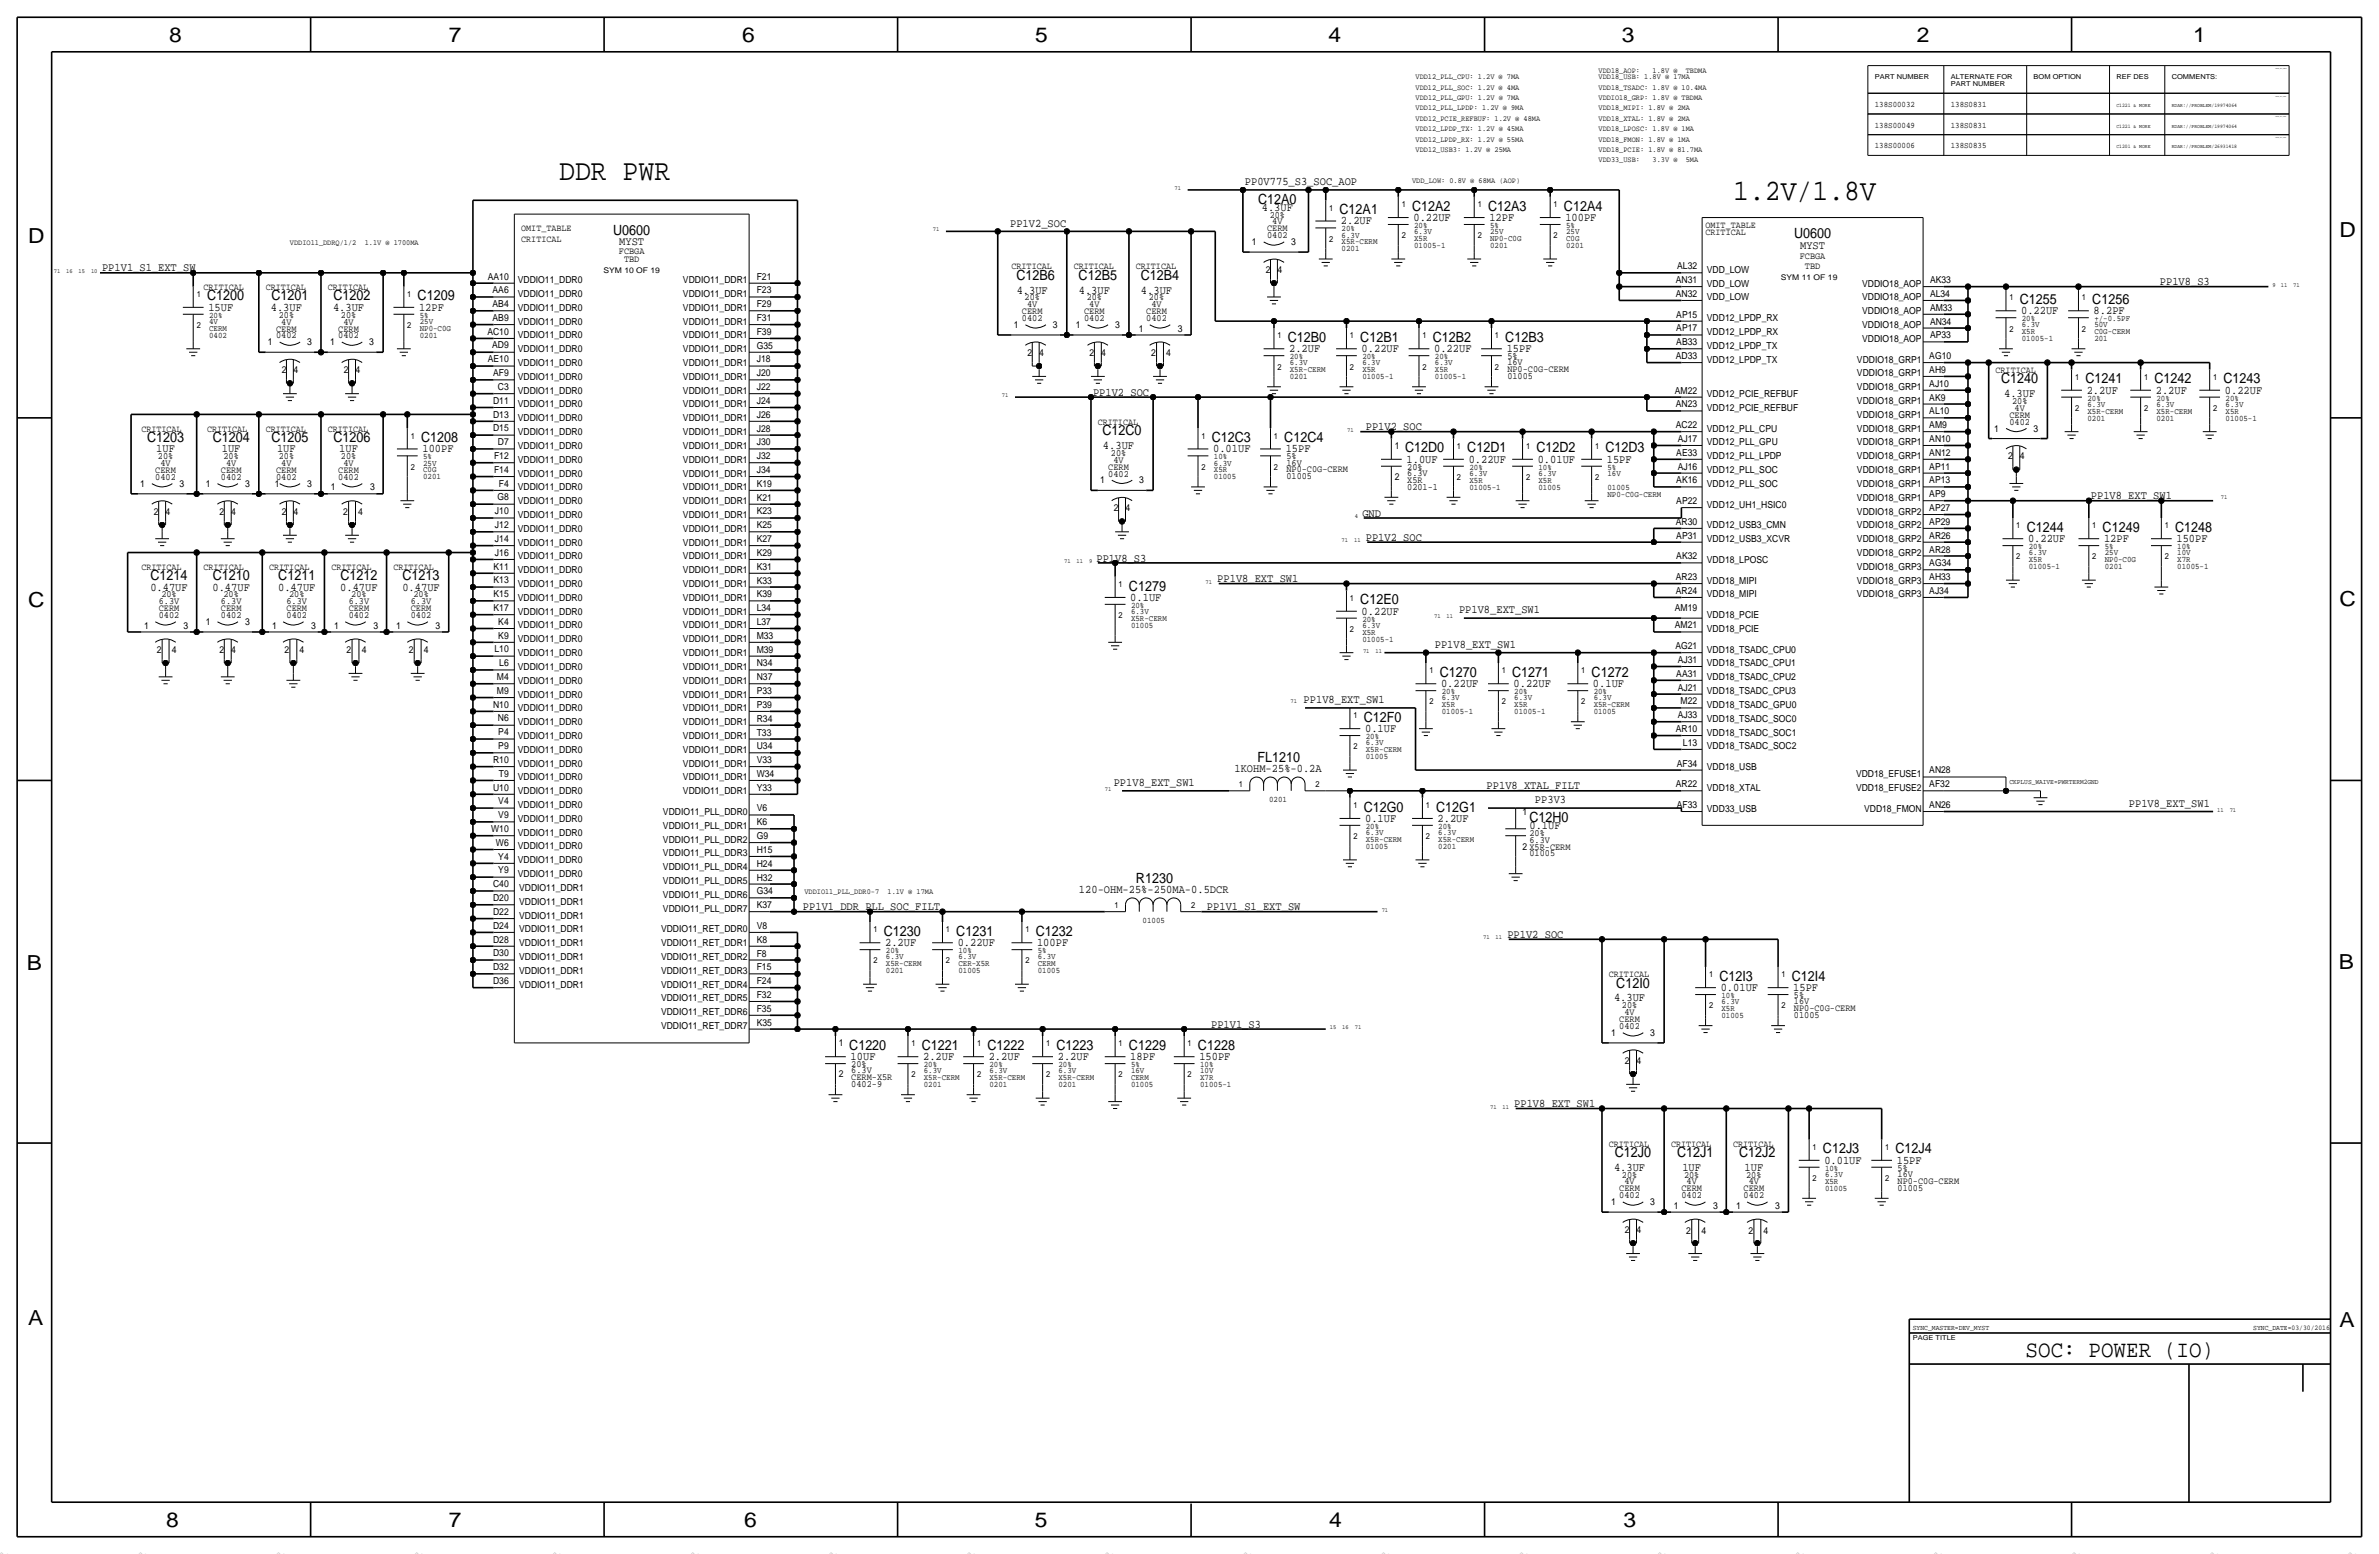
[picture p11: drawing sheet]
<svg xmlns="http://www.w3.org/2000/svg" width="875mm" height="572mm" viewBox="0 0 875 572" stroke-linecap="round" stroke-linejoin="round" font-family="sans-serif">
<defs><g id="words">
<g font-size="10.9">
<text x="205.7" y="66">DDR PWR</text>
<text x="637.5" y="73.7">1.2V/1.8V</text>
</g>
<text font-size="8.6" x="745" y="499.1">SOC: POWER (IO)</text>
<g font-size="7.6">
<text x="62.2" y="15.5">8</text>
<text x="165" y="15.5">7</text>
<text x="273" y="15.5">6</text>
<text x="380.7" y="15.5">5</text>
<text x="488.6" y="15.5">4</text>
<text x="596.6" y="15.5">3</text>
<text x="705.1" y="15.5">2</text>
<text x="806.7" y="15.5">1</text>
<text x="10.4" y="89.4">D</text>
<text x="860.5" y="87.1">D</text>
<text x="10.4" y="223.3">C</text>
<text x="860.5" y="222.8">C</text>
<text x="9.8" y="356.6">B</text>
<text x="860.2" y="356.4">B</text>
<text x="10.4" y="487.4">A</text>
<text x="860.5" y="488.2">A</text>
<text x="61.2" y="561.6">8</text>
<text x="165" y="561.6">7</text>
<text x="273.8" y="561.6">6</text>
<text x="380.7" y="561.6">5</text>
<text x="488.9" y="561.6">4</text>
<text x="597.1" y="561.6">3</text>
</g>
<g font-size="5.2">
<text x="462.8" y="74.9">C12A0</text>
<text x="519.4" y="77.5">C12A2</text>
<text x="547.3" y="77.5">C12A3</text>
<text x="575.3" y="77.5">C12A4</text>
<text x="492.7" y="78.7">C12A1</text>
<text x="225.5" y="86.4">U0600</text>
<text x="659.9" y="87.6">U0600</text>
<text x="373.9" y="102.9">C12B6</text>
<text x="396.7" y="102.9">C12B5</text>
<text x="419.6" y="102.9">C12B4</text>
<text x="76.1" y="110.5">C1200</text>
<text x="99.8" y="110.5">C1201</text>
<text x="122.7" y="110.5">C1202</text>
<text x="153.6" y="110.5">C1209</text>
<text x="742.9" y="111.8">C1255</text>
<text x="769.6" y="111.8">C1256</text>
<text x="473.7" y="125.7">C12B0</text>
<text x="500.3" y="125.7">C12B1</text>
<text x="527" y="125.7">C12B2</text>
<text x="553.7" y="125.7">C12B3</text>
<text x="736.1" y="141">C1240</text>
<text x="767" y="141">C1241</text>
<text x="792.4" y="141">C1242</text>
<text x="817.8" y="141">C1243</text>
<text x="405.5" y="160">C12C0</text>
<text x="54.1" y="162.6">C1203</text>
<text x="78.2" y="162.6">C1204</text>
<text x="99.8" y="162.6">C1205</text>
<text x="122.7" y="162.6">C1206</text>
<text x="154.9" y="162.6">C1208</text>
<text x="445.7" y="162.6">C12C3</text>
<text x="472.4" y="162.6">C12C4</text>
<text x="516.8" y="166.4">C12D0</text>
<text x="539.7" y="166.4">C12D1</text>
<text x="565.1" y="166.4">C12D2</text>
<text x="590.5" y="166.4">C12D3</text>
<text x="745.4" y="195.6">C1244</text>
<text x="773.4" y="195.6">C1249</text>
<text x="800" y="195.6">C1248</text>
<text x="55.4" y="213.4">C1214</text>
<text x="78.2" y="213.4">C1210</text>
<text x="102.4" y="213.4">C1211</text>
<text x="125.2" y="213.4">C1212</text>
<text x="148.1" y="213.4">C1213</text>
<text x="415.2" y="217.2">C1279</text>
<text x="500.3" y="222.2">C12E0</text>
<text x="529.5" y="248.9">C1270</text>
<text x="556.2" y="248.9">C1271</text>
<text x="585.4" y="248.9">C1272</text>
<text x="501.6" y="265.4">C12F0</text>
<text x="462.5" y="280.4">FL1210</text>
<text x="501.6" y="298.4">C12G0</text>
<text x="528.3" y="298.4">C12G1</text>
<text x="562.6" y="302.3">C12H0</text>
<text x="417.8" y="324.9">R1230</text>
<text x="325.1" y="344.2">C1230</text>
<text x="351.7" y="344.2">C1231</text>
<text x="380.9" y="344.2">C1232</text>
<text x="594.5" y="363.2">C12I0</text>
<text x="632.4" y="360.7">C12I3</text>
<text x="659.1" y="360.7">C12I4</text>
<text x="312.4" y="386.1">C1220</text>
<text x="339" y="386.1">C1221</text>
<text x="363.2" y="386.1">C1222</text>
<text x="388.6" y="386.1">C1223</text>
<text x="415.2" y="386.1">C1229</text>
<text x="440.6" y="386.1">C1228</text>
<text x="594" y="425.5">C12J0</text>
<text x="616.8" y="425.5">C12J1</text>
<text x="639.7" y="425.5">C12J2</text>
<text x="670.5" y="424.2">C12J3</text>
<text x="697.2" y="424.2">C12J4</text>
</g>
<g font-size="4.3">
<text x="457.9" y="68.1">PP0V775_S3_SOC_AOP</text>
<text x="464.1" y="77.5">4.3UF</text>
<text x="371.6" y="83.3">PP1V2_SOC</text>
<text x="493.2" y="82.5">2.2UF</text>
<text x="519.9" y="81.3">0.22UF</text>
<text x="547.8" y="81.3">12PF</text>
<text x="575.8" y="81.3">100PF</text>
<text x="227.8" y="90.2">MYST</text>
<text x="662.1" y="91.4">MYST</text>
<text x="37.5" y="99.8">PP1V1_S1_EXT_SW</text>
<text x="373.9" y="107.9">4.3UF</text>
<text x="396.8" y="107.9">4.3UF</text>
<text x="419.7" y="107.9">4.3UF</text>
<text x="794.5" y="104.9">PP1V8_S3</text>
<text x="76.7" y="114.3">15UF</text>
<text x="99.6" y="114.3">4.3UF</text>
<text x="122.5" y="114.3">4.3UF</text>
<text x="154.1" y="114.3">12PF</text>
<text x="743.4" y="115.6">0.22UF</text>
<text x="770.1" y="115.6">8.2PF</text>
<text x="474.2" y="129.5">2.2UF</text>
<text x="500.8" y="129.5">0.22UF</text>
<text x="527.5" y="129.5">0.22UF</text>
<text x="554.2" y="129.5">15PF</text>
<text x="402" y="145.5">PP1V2_SOC</text>
<text x="737.2" y="146.1">4.3UF</text>
<text x="767.5" y="144.8">2.2UF</text>
<text x="792.9" y="144.8">2.2UF</text>
<text x="818.3" y="144.8">0.22UF</text>
<text x="502.4" y="158.2">PP1V2_SOC</text>
<text x="57.5" y="166.4">1UF</text>
<text x="81.6" y="166.4">1UF</text>
<text x="101.9" y="166.4">1UF</text>
<text x="124.8" y="166.4">1UF</text>
<text x="155.4" y="166.4">100PF</text>
<text x="405.7" y="165.1">4.3UF</text>
<text x="446.2" y="166.4">0.01UF</text>
<text x="472.9" y="166.4">15PF</text>
<text x="517.3" y="170.2">1.0UF</text>
<text x="540.2" y="170.2">0.22UF</text>
<text x="565.6" y="170.2">0.01UF</text>
<text x="591" y="170.2">15PF</text>
<text x="769.1" y="183.6">PP1V8_EXT_SW1</text>
<text x="501.1" y="190">GND</text>
<text x="502.4" y="198.9">PP1V2_SOC</text>
<text x="745.9" y="199.4">0.22UF</text>
<text x="773.9" y="199.4">12PF</text>
<text x="800.6" y="199.4">150PF</text>
<text x="403.3" y="206.5">PP1V8_S3</text>
<text x="447.8" y="214.1">PP1V8_EXT_SW1</text>
<text x="55.3" y="217.2">0.47UF</text>
<text x="78.2" y="217.2">0.47UF</text>
<text x="102.3" y="217.2">0.47UF</text>
<text x="125.1" y="217.2">0.47UF</text>
<text x="148" y="217.2">0.47UF</text>
<text x="415.7" y="221">0.1UF</text>
<text x="500.8" y="226.1">0.22UF</text>
<text x="536.7" y="225.6">PP1V8_EXT_SW1</text>
<text x="527.8" y="238.3">PP1V8_EXT_SW1</text>
<text x="530" y="252.7">0.22UF</text>
<text x="556.7" y="252.7">0.22UF</text>
<text x="585.9" y="252.7">0.1UF</text>
<text x="479.5" y="258.6">PP1V8_EXT_SW1</text>
<text x="502.1" y="269.2">0.1UF</text>
<text x="454.1" y="284">1KOHM-25%-0.2A</text>
<text x="409.7" y="289.1">PP1V8_EXT_SW1</text>
<text x="546.8" y="290.3">PP1V8_XTAL_FILT</text>
<text x="564.6" y="295.4">PP3V3</text>
<text x="783" y="296.7">PP1V8_EXT_SW1</text>
<text x="502.1" y="302.3">0.1UF</text>
<text x="528.8" y="302.3">2.2UF</text>
<text x="562.6" y="304.8">0.1UF</text>
<text x="396.9" y="328.4">120-OHM-25%-250MA-0.5DCR</text>
<text x="295.4" y="334.8">PP1V1_DDR_PLL_SOC_FILT</text>
<text x="443.9" y="334.8">PP1V1_S1_EXT_SW</text>
<text x="325.6" y="348">2.2UF</text>
<text x="352.2" y="348">0.22UF</text>
<text x="381.5" y="348">100PF</text>
<text x="554.4" y="344.9">PP1V2_SOC</text>
<text x="632.9" y="364.5">0.01UF</text>
<text x="659.6" y="364.5">15PF</text>
<text x="593.7" y="368.3">4.3UF</text>
<text x="445.5" y="378">PP1V1_S3</text>
<text x="312.9" y="389.9">10UF</text>
<text x="339.5" y="389.9">2.2UF</text>
<text x="363.7" y="389.9">2.2UF</text>
<text x="389.1" y="389.9">2.2UF</text>
<text x="415.7" y="389.9">18PF</text>
<text x="441.1" y="389.9">150PF</text>
<text x="557" y="407.2">PP1V8_EXT_SW1</text>
<text x="593.7" y="430.5">4.3UF</text>
<text x="618.8" y="430.5">1UF</text>
<text x="641.7" y="430.5">1UF</text>
<text x="671" y="428">0.01UF</text>
<text x="697.7" y="428">15PF</text>
</g>
<g font-size="3.5">
<text x="467" y="80">20%</text>
<text x="468" y="82.6">4V</text>
<text x="627.3" y="83.8">OMIT_TABLE</text>
<text x="191.7" y="88.9">CRITICAL</text>
<text x="191.7" y="85.1">OMIT_TABLE</text>
<text x="466.1" y="85.1">CERM</text>
<text x="466.1" y="87.6">0402</text>
<text x="627.3" y="86.4">CRITICAL</text>
<text x="227.6" y="93.5">FCBGA</text>
<text x="460.5" y="90.2">1</text>
<text x="474.9" y="90.2">3</text>
<text x="662" y="95.3">FCBGA</text>
<text x="229.5" y="96.5">TBD</text>
<text x="372.1" y="99.1">CRITICAL</text>
<text x="394.9" y="99.1">CRITICAL</text>
<text x="417.8" y="99.1">CRITICAL</text>
<text x="465.6" y="100.3">2</text>
<text x="469.8" y="100.3">4</text>
<text x="616.9" y="99">AL32</text>
<text x="627.8" y="100.3">VDD_LOW</text>
<text x="663.9" y="99.1">TBD</text>
<text x="74.9" y="106.7">CRITICAL</text>
<text x="97.7" y="106.7">CRITICAL</text>
<text x="120.6" y="106.7">CRITICAL</text>
<text x="179.4" y="102.9">AA10</text>
<text x="181.2" y="107.8">AA6</text>
<text x="190.4" y="104.1">VDDIO11_DDR0</text>
<text x="251.2" y="104.1">VDDIO11_DDR1</text>
<text x="278.3" y="107.9">F23</text>
<text x="278.3" y="102.8">F21</text>
<text x="616.4" y="104.1">AN31</text>
<text x="627.8" y="105.4">VDD_LOW</text>
<text x="684.9" y="105.4">VDDIO18_AOP</text>
<text x="709.9" y="104.1">AK33</text>
<text x="181.2" y="112.9">AB4</text>
<text x="190.4" y="109.2">VDDIO11_DDR0</text>
<text x="251.2" y="109.2">VDDIO11_DDR1</text>
<text x="278.3" y="113">F29</text>
<text x="376.8" y="110.5">20%</text>
<text x="377.8" y="113">4V</text>
<text x="399.7" y="110.5">20%</text>
<text x="400.6" y="113">4V</text>
<text x="422.6" y="110.5">20%</text>
<text x="423.5" y="113">4V</text>
<text x="616.4" y="109.2">AN32</text>
<text x="627.8" y="110.5">VDD_LOW</text>
<text x="684.9" y="110.5">VDDIO18_AOP</text>
<text x="709.9" y="109.2">AL34</text>
<text x="102.5" y="116.8">20%</text>
<text x="103.5" y="119.4">4V</text>
<text x="125.4" y="116.8">20%</text>
<text x="126.3" y="119.4">4V</text>
<text x="181.2" y="118">AB9</text>
<text x="190.4" y="114.3">VDDIO11_DDR0</text>
<text x="190.4" y="119.4">VDDIO11_DDR0</text>
<text x="251.2" y="114.3">VDDIO11_DDR1</text>
<text x="251.2" y="119.4">VDDIO11_DDR1</text>
<text x="278.3" y="118">F31</text>
<text x="375.9" y="115.6">CERM</text>
<text x="375.9" y="118.1">0402</text>
<text x="398.8" y="115.6">CERM</text>
<text x="398.8" y="118.1">0402</text>
<text x="421.6" y="118.1">0402</text>
<text x="421.6" y="115.6">CERM</text>
<text x="616.6" y="116.8">AP15</text>
<text x="627.8" y="118.1">VDD12_LPDP_RX</text>
<text x="684.9" y="115.6">VDDIO18_AOP</text>
<text x="709.9" y="119.4">AN34</text>
<text x="709.9" y="114.3">AM33</text>
<text x="101.6" y="121.9">CERM</text>
<text x="101.6" y="124.5">0402</text>
<text x="124.4" y="124.5">0402</text>
<text x="124.4" y="121.9">CERM</text>
<text x="179.3" y="123.1">AC10</text>
<text x="190.4" y="124.5">VDDIO11_DDR0</text>
<text x="251.2" y="124.4">VDDIO11_DDR1</text>
<text x="278.3" y="123.1">F39</text>
<text x="372.8" y="120.7">1</text>
<text x="387.3" y="120.7">3</text>
<text x="395.7" y="120.7">1</text>
<text x="410.2" y="120.7">3</text>
<text x="418.8" y="121.9">1</text>
<text x="433.3" y="121.9">3</text>
<text x="616.6" y="121.9">AP17</text>
<text x="627.8" y="123.2">VDD12_LPDP_RX</text>
<text x="684.9" y="120.6">VDDIO18_AOP</text>
<text x="684.9" y="125.7">VDDIO18_AOP</text>
<text x="709.9" y="124.4">AP33</text>
<text x="98.5" y="127">1</text>
<text x="113" y="127">3</text>
<text x="121.4" y="127">1</text>
<text x="135.8" y="127">3</text>
<text x="181" y="128.1">AD9</text>
<text x="190.4" y="129.5">VDDIO11_DDR0</text>
<text x="251.2" y="129.5">VDDIO11_DDR1</text>
<text x="278.3" y="128.2">G35</text>
<text x="377.9" y="130.8">2</text>
<text x="382.2" y="130.8">4</text>
<text x="400.8" y="130.8">2</text>
<text x="405.1" y="130.8">4</text>
<text x="423.4" y="131.1">2</text>
<text x="429" y="131.1">4</text>
<text x="616.6" y="127">AB33</text>
<text x="627.8" y="128.3">VDD12_LPDP_TX</text>
<text x="103.6" y="137.2">2</text>
<text x="107.9" y="137.2">4</text>
<text x="126.5" y="137.2">2</text>
<text x="130.8" y="137.2">4</text>
<text x="179.4" y="133.2">AE10</text>
<text x="190.4" y="134.6">VDDIO11_DDR0</text>
<text x="251.2" y="134.6">VDDIO11_DDR1</text>
<text x="278.3" y="133.3">J18</text>
<text x="554.4" y="132.1">5%</text>
<text x="554.4" y="134.4">16V</text>
<text x="554.4" y="136.9">NP0-C0G-CERM</text>
<text x="616.4" y="132">AD33</text>
<text x="627.8" y="133.4">VDD12_LPDP_TX</text>
<text x="683" y="133.3">VDDIO18_GRP1</text>
<text x="709.6" y="137.1">AH9</text>
<text x="709.6" y="132.1">AG10</text>
<text x="734" y="137.2">CRITICAL</text>
<text x="181.4" y="138.3">AF9</text>
<text x="183.1" y="143.4">C3</text>
<text x="190.4" y="139.7">VDDIO11_DDR0</text>
<text x="251.2" y="139.7">VDDIO11_DDR1</text>
<text x="278.3" y="143.5">J22</text>
<text x="278.3" y="138.4">J20</text>
<text x="554.4" y="139.4">01005</text>
<text x="683" y="143.5">VDDIO18_GRP1</text>
<text x="683" y="138.4">VDDIO18_GRP1</text>
<text x="709.6" y="142.2">AJ10</text>
<text x="181.4" y="148.5">D11</text>
<text x="190.4" y="144.8">VDDIO11_DDR0</text>
<text x="190.4" y="149.9">VDDIO11_DDR0</text>
<text x="251.2" y="144.8">VDDIO11_DDR1</text>
<text x="251.2" y="149.9">VDDIO11_DDR1</text>
<text x="278.3" y="148.5">J24</text>
<text x="616.1" y="144.7">AM22</text>
<text x="616.4" y="149.8">AN23</text>
<text x="627.8" y="146.1">VDD12_PCIE_REFBUF</text>
<text x="683" y="148.6">VDDIO18_GRP1</text>
<text x="709.6" y="147.3">AK9</text>
<text x="740.1" y="148.6">20%</text>
<text x="181.4" y="153.5">D13</text>
<text x="190.4" y="154.9">VDDIO11_DDR0</text>
<text x="251.2" y="154.9">VDDIO11_DDR1</text>
<text x="278.3" y="153.6">J26</text>
<text x="627.8" y="151.1">VDD12_PCIE_REFBUF</text>
<text x="683" y="153.7">VDDIO18_GRP1</text>
<text x="709.6" y="152.4">AL10</text>
<text x="739.1" y="153.7">CERM</text>
<text x="741" y="151.1">4V</text>
<text x="52" y="158.8">CRITICAL</text>
<text x="76.1" y="158.8">CRITICAL</text>
<text x="97.7" y="158.8">CRITICAL</text>
<text x="120.6" y="158.8">CRITICAL</text>
<text x="181.4" y="158.6">D15</text>
<text x="190.4" y="160">VDDIO11_DDR0</text>
<text x="251.2" y="160">VDDIO11_DDR1</text>
<text x="278.3" y="158.7">J28</text>
<text x="403.8" y="156.2">CRITICAL</text>
<text x="616.4" y="157.4">AC22</text>
<text x="627.8" y="158.8">VDD12_PLL_CPU</text>
<text x="683" y="158.7">VDDIO18_GRP1</text>
<text x="709.6" y="157.5">AM9</text>
<text x="733.5" y="158.8">1</text>
<text x="739.1" y="156.2">0402</text>
<text x="748" y="158.8">3</text>
<text x="183.1" y="163.7">D7</text>
<text x="190.4" y="165.1">VDDIO11_DDR0</text>
<text x="251.2" y="165.1">VDDIO11_DDR1</text>
<text x="278.3" y="163.8">J30</text>
<text x="408.6" y="167.6">20%</text>
<text x="513" y="165.1">1</text>
<text x="616.6" y="167.6">AE33</text>
<text x="617.1" y="162.5">AJ17</text>
<text x="627.8" y="163.8">VDD12_PLL_GPU</text>
<text x="683" y="163.8">VDDIO18_GRP1</text>
<text x="709.6" y="167.6">AN12</text>
<text x="709.6" y="162.5">AN10</text>
<text x="57.1" y="174">CERM</text>
<text x="58.1" y="168.9">20%</text>
<text x="59" y="171.5">4V</text>
<text x="81.3" y="174">CERM</text>
<text x="82.2" y="168.9">20%</text>
<text x="83.1" y="171.5">4V</text>
<text x="101.6" y="174">CERM</text>
<text x="102.5" y="168.9">20%</text>
<text x="103.5" y="171.5">4V</text>
<text x="124.4" y="174">CERM</text>
<text x="125.4" y="168.9">20%</text>
<text x="126.3" y="171.5">4V</text>
<text x="181.7" y="173.9">F14</text>
<text x="181.7" y="168.8">F12</text>
<text x="190.4" y="170.2">VDDIO11_DDR0</text>
<text x="251.2" y="170.2">VDDIO11_DDR1</text>
<text x="278.3" y="173.9">J34</text>
<text x="278.3" y="168.9">J32</text>
<text x="407.6" y="172.7">CERM</text>
<text x="409.5" y="170.2">4V</text>
<text x="473.2" y="173.7">NP0-C0G-CERM</text>
<text x="473.2" y="171.2">16V</text>
<text x="473.2" y="168.9">5%</text>
<text x="517.6" y="172.7">20%</text>
<text x="617.1" y="172.7">AJ16</text>
<text x="627.8" y="174">VDD12_PLL_SOC</text>
<text x="627.8" y="168.9">VDD12_PLL_LPDP</text>
<text x="683" y="174">VDDIO18_GRP1</text>
<text x="683" y="168.9">VDDIO18_GRP1</text>
<text x="709.6" y="172.7">AP11</text>
<text x="738.6" y="168.9">2</text>
<text x="742.9" y="168.9">4</text>
<text x="51.5" y="179.1">1</text>
<text x="57.1" y="176.5">0402</text>
<text x="66" y="179.1">3</text>
<text x="75.7" y="179.1">1</text>
<text x="81.3" y="176.5">0402</text>
<text x="90.1" y="179.1">3</text>
<text x="101.1" y="179.1">1</text>
<text x="101.6" y="176.5">0402</text>
<text x="113" y="179.1">3</text>
<text x="124.4" y="176.5">0402</text>
<text x="183.5" y="179">F4</text>
<text x="190.4" y="175.3">VDDIO11_DDR0</text>
<text x="251.2" y="175.3">VDDIO11_DDR1</text>
<text x="278.3" y="179">K19</text>
<text x="404.6" y="177.8">1</text>
<text x="407.6" y="175.3">0402</text>
<text x="419.1" y="177.8">3</text>
<text x="473.2" y="176.3">01005</text>
<text x="513" y="176.5">2</text>
<text x="517.6" y="175">6.3V</text>
<text x="517.6" y="177.5">X5R</text>
<text x="616.6" y="177.8">AK16</text>
<text x="627.8" y="179.1">VDD12_PLL_SOC</text>
<text x="683" y="179.1">VDDIO18_GRP1</text>
<text x="709.6" y="177.8">AP13</text>
<text x="121.6" y="180.3">1</text>
<text x="136.1" y="180.3">3</text>
<text x="182.9" y="184">G8</text>
<text x="190.4" y="185.4">VDDIO11_DDR0</text>
<text x="190.4" y="180.3">VDDIO11_DDR0</text>
<text x="251.2" y="180.3">VDDIO11_DDR1</text>
<text x="251.2" y="185.4">VDDIO11_DDR1</text>
<text x="278.3" y="184.1">K21</text>
<text x="517.6" y="180.1">0201-1</text>
<text x="616.6" y="185.4">AP22</text>
<text x="683" y="184.2">VDDIO18_GRP1</text>
<text x="709.6" y="182.9">AP9</text>
<text x="56.6" y="189.2">2</text>
<text x="60.9" y="189.2">4</text>
<text x="80.7" y="189.2">2</text>
<text x="85" y="189.2">4</text>
<text x="103.6" y="189.2">2</text>
<text x="107.9" y="189.2">4</text>
<text x="126.2" y="189.5">2</text>
<text x="131.8" y="189.5">4</text>
<text x="182.1" y="189.1">J10</text>
<text x="190.4" y="190.5">VDDIO11_DDR0</text>
<text x="251.2" y="190.5">VDDIO11_DDR1</text>
<text x="278.3" y="189.2">K23</text>
<text x="409.7" y="188">2</text>
<text x="414" y="188">4</text>
<text x="627.8" y="186.7">VDD12_UH1_HSIC0</text>
<text x="683" y="189.2">VDDIO18_GRP2</text>
<text x="709.6" y="188">AP27</text>
<text x="182.1" y="194.2">J12</text>
<text x="190.4" y="195.6">VDDIO11_DDR0</text>
<text x="251.2" y="195.6">VDDIO11_DDR1</text>
<text x="278.3" y="194.3">K25</text>
<text x="616.4" y="193">AR30</text>
<text x="627.8" y="194.3">VDD12_USB3_CMN</text>
<text x="683" y="194.3">VDDIO18_GRP2</text>
<text x="709.6" y="193">AP29</text>
<text x="182.1" y="199.3">J14</text>
<text x="190.4" y="200.7">VDDIO11_DDR0</text>
<text x="251.2" y="200.6">VDDIO11_DDR1</text>
<text x="278.3" y="199.3">K27</text>
<text x="616.6" y="198.1">AP31</text>
<text x="627.8" y="199.4">VDD12_USB3_XCVR</text>
<text x="683" y="199.4">VDDIO18_GRP2</text>
<text x="709.6" y="203.2">AR28</text>
<text x="709.6" y="198.1">AR26</text>
<text x="52" y="209.5">CRITICAL</text>
<text x="74.9" y="209.5">CRITICAL</text>
<text x="99" y="209.5">CRITICAL</text>
<text x="121.9" y="209.5">CRITICAL</text>
<text x="144.7" y="209.5">CRITICAL</text>
<text x="181.5" y="209.4">K11</text>
<text x="182.1" y="204.4">J16</text>
<text x="190.4" y="205.7">VDDIO11_DDR0</text>
<text x="251.2" y="205.7">VDDIO11_DDR1</text>
<text x="278.3" y="209.5">K31</text>
<text x="278.3" y="204.4">K29</text>
<text x="616.6" y="205.7">AK32</text>
<text x="627.8" y="207">VDD18_LPOSC</text>
<text x="683" y="204.5">VDDIO18_GRP2</text>
<text x="683" y="209.5">VDDIO18_GRP3</text>
<text x="709.6" y="208.3">AG34</text>
<text x="181.5" y="214.5">K13</text>
<text x="190.4" y="210.8">VDDIO11_DDR0</text>
<text x="190.4" y="215.9">VDDIO11_DDR0</text>
<text x="251.2" y="215.9">VDDIO11_DDR1</text>
<text x="251.2" y="210.8">VDDIO11_DDR1</text>
<text x="278.3" y="214.6">K33</text>
<text x="616.4" y="213.3">AR23</text>
<text x="627.8" y="214.6">VDD18_MIPI</text>
<text x="683" y="214.6">VDDIO18_GRP3</text>
<text x="709.6" y="213.4">AH33</text>
<text x="59.3" y="219.7">20%</text>
<text x="82.2" y="219.7">20%</text>
<text x="106.3" y="219.7">20%</text>
<text x="129.2" y="219.7">20%</text>
<text x="152.1" y="219.7">20%</text>
<text x="181.5" y="219.6">K15</text>
<text x="190.4" y="221">VDDIO11_DDR0</text>
<text x="251.2" y="221">VDDIO11_DDR1</text>
<text x="278.3" y="219.7">K39</text>
<text x="616.4" y="218.4">AR24</text>
<text x="627.8" y="219.7">VDD18_MIPI</text>
<text x="683" y="219.7">VDDIO18_GRP3</text>
<text x="709.6" y="218.4">AJ34</text>
<text x="58.4" y="227.3">0402</text>
<text x="58.4" y="224.8">CERM</text>
<text x="58.4" y="222.3">6.3V</text>
<text x="81.3" y="222.3">6.3V</text>
<text x="81.3" y="224.8">CERM</text>
<text x="81.3" y="227.3">0402</text>
<text x="105.4" y="222.3">6.3V</text>
<text x="105.4" y="224.8">CERM</text>
<text x="105.4" y="227.3">0402</text>
<text x="128.2" y="224.8">CERM</text>
<text x="128.2" y="222.2">6.3V</text>
<text x="128.2" y="227.3">0402</text>
<text x="151.1" y="222.3">6.3V</text>
<text x="151.1" y="227.3">0402</text>
<text x="151.1" y="224.8">CERM</text>
<text x="181.5" y="224.7">K17</text>
<text x="190.4" y="226.1">VDDIO11_DDR0</text>
<text x="251.2" y="226">VDDIO11_DDR1</text>
<text x="278.3" y="224.8">L34</text>
<text x="616.1" y="224.8">AM19</text>
<text x="627.8" y="227.3">VDD18_PCIE</text>
<text x="53.1" y="231.1">1</text>
<text x="67.5" y="231.1">3</text>
<text x="75.7" y="229.9">1</text>
<text x="90.1" y="229.9">3</text>
<text x="100" y="231.1">1</text>
<text x="114.5" y="231.1">3</text>
<text x="122.9" y="231.1">1</text>
<text x="137.4" y="231.1">3</text>
<text x="145.8" y="231.1">1</text>
<text x="160.2" y="231.1">3</text>
<text x="183.3" y="229.8">K4</text>
<text x="190.4" y="231.1">VDDIO11_DDR0</text>
<text x="251.2" y="231.1">VDDIO11_DDR1</text>
<text x="278.3" y="229.8">L37</text>
<text x="616.1" y="231.1">AM21</text>
<text x="627.8" y="232.4">VDD18_PCIE</text>
<text x="181.9" y="239.9">L10</text>
<text x="183.3" y="234.8">K9</text>
<text x="190.4" y="236.2">VDDIO11_DDR0</text>
<text x="251.2" y="236.2">VDDIO11_DDR1</text>
<text x="278.3" y="234.9">M33</text>
<text x="616.2" y="238.7">AG21</text>
<text x="57.6" y="240.3">2</text>
<text x="63.2" y="240.3">4</text>
<text x="80.7" y="240">2</text>
<text x="85" y="240">4</text>
<text x="104.6" y="240.3">2</text>
<text x="110.2" y="240.3">4</text>
<text x="127.5" y="240.3">2</text>
<text x="133" y="240.3">4</text>
<text x="150.3" y="240.3">2</text>
<text x="155.9" y="240.3">4</text>
<text x="183.6" y="245">L6</text>
<text x="190.4" y="241.3">VDDIO11_DDR0</text>
<text x="251.2" y="241.3">VDDIO11_DDR1</text>
<text x="278.3" y="245.1">N34</text>
<text x="278.3" y="240">M39</text>
<text x="617.1" y="243.8">AJ31</text>
<text x="627.8" y="240">VDD18_TSADC_CPU0</text>
<text x="627.8" y="245.1">VDD18_TSADC_CPU1</text>
<text x="182.8" y="250.1">M4</text>
<text x="190.4" y="246.4">VDDIO11_DDR0</text>
<text x="190.4" y="251.4">VDDIO11_DDR0</text>
<text x="251.2" y="246.4">VDDIO11_DDR1</text>
<text x="251.2" y="251.4">VDDIO11_DDR1</text>
<text x="278.3" y="250.2">N37</text>
<text x="616.6" y="248.9">AA31</text>
<text x="627.8" y="250.2">VDD18_TSADC_CPU2</text>
<text x="182.8" y="255.2">M9</text>
<text x="190.4" y="256.5">VDDIO11_DDR0</text>
<text x="251.2" y="256.5">VDDIO11_DDR1</text>
<text x="278.3" y="255.2">P33</text>
<text x="617.1" y="254">AJ21</text>
<text x="627.8" y="255.3">VDD18_TSADC_CPU3</text>
<text x="181.4" y="260.3">N10</text>
<text x="190.4" y="261.6">VDDIO11_DDR0</text>
<text x="251.2" y="261.6">VDDIO11_DDR1</text>
<text x="278.3" y="260.3">P39</text>
<text x="618.2" y="259.1">M22</text>
<text x="627.8" y="260.4">VDD18_TSADC_GPU0</text>
<text x="183.1" y="265.3">N6</text>
<text x="190.4" y="266.7">VDDIO11_DDR0</text>
<text x="251.2" y="266.7">VDDIO11_DDR1</text>
<text x="278.3" y="265.4">R34</text>
<text x="616.4" y="269.2">AR10</text>
<text x="617.1" y="264.1">AJ33</text>
<text x="627.8" y="265.4">VDD18_TSADC_SOC0</text>
<text x="183.3" y="275.5">P9</text>
<text x="183.3" y="270.4">P4</text>
<text x="190.4" y="271.8">VDDIO11_DDR0</text>
<text x="251.2" y="271.8">VDDIO11_DDR1</text>
<text x="278.3" y="275.6">U34</text>
<text x="278.3" y="270.5">T33</text>
<text x="619" y="274.3">L13</text>
<text x="627.8" y="275.6">VDD18_TSADC_SOC2</text>
<text x="627.8" y="270.5">VDD18_TSADC_SOC1</text>
<text x="181.4" y="280.6">R10</text>
<text x="190.4" y="281.9">VDDIO11_DDR0</text>
<text x="190.4" y="276.8">VDDIO11_DDR0</text>
<text x="251.2" y="281.9">VDDIO11_DDR1</text>
<text x="251.2" y="276.8">VDDIO11_DDR1</text>
<text x="278.3" y="280.7">V33</text>
<text x="616.8" y="281.9">AF34</text>
<text x="183.5" y="285.7">T9</text>
<text x="190.4" y="287">VDDIO11_DDR0</text>
<text x="251.2" y="287">VDDIO11_DDR1</text>
<text x="278.3" y="285.7">W34</text>
<text x="627.8" y="283.2">VDD18_USB</text>
<text x="682.7" y="285.7">VDD18_EFUSE1</text>
<text x="709.6" y="284.4">AN28</text>
<text x="181.4" y="290.7">U10</text>
<text x="190.4" y="292.1">VDDIO11_DDR0</text>
<text x="251.2" y="292.1">VDDIO11_DDR1</text>
<text x="278.3" y="290.8">Y33</text>
<text x="616.4" y="289.5">AR22</text>
<text x="627.8" y="290.8">VDD18_XTAL</text>
<text x="682.7" y="290.8">VDD18_EFUSE2</text>
<text x="709.6" y="289.5">AF32</text>
<text x="183.3" y="295.8">V4</text>
<text x="190.4" y="297.2">VDDIO11_DDR0</text>
<text x="243.9" y="299.7">VDDIO11_PLL_DDR0</text>
<text x="278.3" y="298.4">V6</text>
<text x="560" y="299.7">1</text>
<text x="616.8" y="297.2">AF33</text>
<text x="627.8" y="298.4">VDD33_USB</text>
<text x="685.6" y="298.4">VDD18_FMON</text>
<text x="709.6" y="297.1">AN26</text>
<text x="180.7" y="306">W10</text>
<text x="183.3" y="300.9">V9</text>
<text x="190.4" y="302.3">VDDIO11_DDR0</text>
<text x="243.9" y="304.8">VDDIO11_PLL_DDR1</text>
<text x="278.3" y="303.5">K6</text>
<text x="182.4" y="311.1">W6</text>
<text x="190.4" y="307.3">VDDIO11_DDR0</text>
<text x="243.9" y="309.9">VDDIO11_PLL_DDR2</text>
<text x="278.3" y="308.6">G9</text>
<text x="562.6" y="307.3">20%</text>
<text x="562.6" y="309.9">6.3V</text>
<text x="183.3" y="316.2">Y4</text>
<text x="190.4" y="317.5">VDDIO11_DDR0</text>
<text x="190.4" y="312.4">VDDIO11_DDR0</text>
<text x="243.9" y="314.9">VDDIO11_PLL_DDR3</text>
<text x="278.3" y="313.7">H15</text>
<text x="560" y="312.4">2 X5R-CERM</text>
<text x="562.6" y="315">01005</text>
<text x="183.3" y="321.2">Y9</text>
<text x="190.4" y="322.6">VDDIO11_DDR0</text>
<text x="243.9" y="320">VDDIO11_PLL_DDR4</text>
<text x="278.3" y="323.8">H32</text>
<text x="278.3" y="318.8">H24</text>
<text x="181.4" y="326.3">C40</text>
<text x="191" y="327.6">VDDIO11_DDR1</text>
<text x="243.9" y="325.1">VDDIO11_PLL_DDR5</text>
<text x="278.3" y="328.9">G34</text>
<text x="181.4" y="331.4">D20</text>
<text x="191" y="332.7">VDDIO11_DDR1</text>
<text x="243.9" y="335.3">VDDIO11_PLL_DDR7</text>
<text x="243.9" y="330.2">VDDIO11_PLL_DDR6</text>
<text x="278.3" y="334">K37</text>
<text x="181.4" y="341.6">D24</text>
<text x="181.4" y="336.5">D22</text>
<text x="191" y="337.8">VDDIO11_DDR1</text>
<text x="278.3" y="341.6">V8</text>
<text x="181.4" y="346.6">D28</text>
<text x="191" y="348">VDDIO11_DDR1</text>
<text x="191" y="342.9">VDDIO11_DDR1</text>
<text x="243.2" y="348">VDDIO11_RET_DDR1</text>
<text x="243.2" y="342.9">VDDIO11_RET_DDR0</text>
<text x="278.3" y="346.7">K8</text>
<text x="181.4" y="351.7">D30</text>
<text x="191" y="353.1">VDDIO11_DDR1</text>
<text x="243.2" y="353">VDDIO11_RET_DDR2</text>
<text x="278.3" y="351.8">F8</text>
<text x="181.4" y="356.8">D32</text>
<text x="191" y="358.1">VDDIO11_DDR1</text>
<text x="243.2" y="358.1">VDDIO11_RET_DDR3</text>
<text x="278.3" y="356.9">F15</text>
<text x="591.8" y="359.4">CRITICAL</text>
<text x="181.4" y="361.9">D36</text>
<text x="191" y="363.2">VDDIO11_DDR1</text>
<text x="243.2" y="363.2">VDDIO11_RET_DDR4</text>
<text x="278.3" y="361.9">F24</text>
<text x="243.2" y="368.3">VDDIO11_RET_DDR5</text>
<text x="278.3" y="367">F32</text>
<text x="596.6" y="370.8">20%</text>
<text x="659.8" y="369.3">16V</text>
<text x="659.8" y="371.9">NP0-C0G-CERM</text>
<text x="659.8" y="367">5%</text>
<text x="243.2" y="373.4">VDDIO11_RET_DDR6</text>
<text x="278.3" y="377.2">K35</text>
<text x="278.3" y="372.1">F35</text>
<text x="595.6" y="375.9">CERM</text>
<text x="597.5" y="373.4">4V</text>
<text x="659.8" y="374.4">01005</text>
<text x="243.2" y="378.4">VDDIO11_RET_DDR7</text>
<text x="592.6" y="381">1</text>
<text x="595.6" y="378.5">0402</text>
<text x="607" y="381">3</text>
<text x="308.6" y="384.8">1</text>
<text x="313.1" y="394.7">6.3V</text>
<text x="313.1" y="392.4">20%</text>
<text x="597.6" y="391.2">2</text>
<text x="601.9" y="391.2">4</text>
<text x="308.6" y="396.2">2</text>
<text x="313.1" y="399.8">0402-9</text>
<text x="313.1" y="397.3">CERM-X5R</text>
<text x="591.8" y="421.6">CRITICAL</text>
<text x="614.6" y="421.6">CRITICAL</text>
<text x="637.5" y="421.6">CRITICAL</text>
<text x="697.9" y="430.5">5%</text>
<text x="596.6" y="433.1">20%</text>
<text x="597.5" y="435.6">4V</text>
<text x="619.4" y="433.1">20%</text>
<text x="620.4" y="435.6">4V</text>
<text x="642.3" y="433.1">20%</text>
<text x="643.2" y="435.6">4V</text>
<text x="697.9" y="437.9">01005</text>
<text x="697.9" y="432.8">16V</text>
<text x="697.9" y="435.4">NP0-C0G-CERM</text>
<text x="592.6" y="443.2">1</text>
<text x="595.6" y="440.7">0402</text>
<text x="595.6" y="438.2">CERM</text>
<text x="607" y="443.2">3</text>
<text x="618.5" y="440.7">0402</text>
<text x="618.5" y="438.2">CERM</text>
<text x="641.3" y="440.7">0402</text>
<text x="641.3" y="438.2">CERM</text>
<text x="615.7" y="444.5">1</text>
<text x="630.1" y="444.5">3</text>
<text x="638.5" y="444.5">1</text>
<text x="653" y="444.5">3</text>
<text x="597.6" y="453.4">2</text>
<text x="601.9" y="453.4">4</text>
<text x="620.2" y="453.6">2</text>
<text x="625.8" y="453.6">4</text>
<text x="643.1" y="453.6">2</text>
<text x="648.7" y="453.6">4</text>
</g>
<g font-size="3.1">
<text x="689.6" y="39.4">138S00032</text>
<text x="717.5" y="39.4">138S0831</text>
<text x="689.6" y="47">138S00049</text>
<text x="717.5" y="47">138S0831</text>
<text x="689.6" y="54.6">138S00006</text>
<text x="717.5" y="54.6">138S0835</text>
<text x="488.9" y="77.5">1</text>
<text x="515.6" y="76.2">1</text>
<text x="543.5" y="76.2">1</text>
<text x="571.4" y="76.2">1</text>
<text x="520.1" y="83.8">20%</text>
<text x="548.1" y="83.8">5%</text>
<text x="576" y="83.8">5%</text>
<text x="488.9" y="88.9">2</text>
<text x="493.5" y="89.9">X5R-CERM</text>
<text x="493.5" y="85.1">20%</text>
<text x="493.5" y="87.4">6.3V</text>
<text x="515.6" y="87.6">2</text>
<text x="520.1" y="86.1">6.3V</text>
<text x="520.1" y="88.6">X5R</text>
<text x="543.5" y="87.6">2</text>
<text x="548.1" y="88.6">NP0-C0G</text>
<text x="548.1" y="86.1">25V</text>
<text x="571.4" y="87.6">2</text>
<text x="576" y="86.1">25V</text>
<text x="576" y="88.6">C0G</text>
<text x="493.5" y="92.5">0201</text>
<text x="520.1" y="91.2">01005-1</text>
<text x="548.1" y="91.2">0201</text>
<text x="576" y="91.2">0201</text>
<text x="72.3" y="109.2">1</text>
<text x="149.8" y="109.2">1</text>
<text x="739.1" y="110.5">1</text>
<text x="765.8" y="110.5">1</text>
<text x="76.9" y="119.1">4V</text>
<text x="76.9" y="116.8">20%</text>
<text x="154.4" y="116.8">5%</text>
<text x="154.4" y="119.1">25V</text>
<text x="743.7" y="118.1">20%</text>
<text x="770.3" y="118.1">+/-0.5PF</text>
<text x="72.3" y="120.7">2</text>
<text x="76.9" y="124.2">0402</text>
<text x="76.9" y="121.7">CERM</text>
<text x="149.8" y="120.7">2</text>
<text x="154.4" y="121.7">NP0-C0G</text>
<text x="154.4" y="124.2">0201</text>
<text x="469.9" y="124.5">1</text>
<text x="496.5" y="124.5">1</text>
<text x="523.2" y="124.5">1</text>
<text x="549.9" y="124.5">1</text>
<text x="739.1" y="121.9">2</text>
<text x="743.7" y="125.5">01005-1</text>
<text x="743.7" y="120.4">6.3V</text>
<text x="743.7" y="122.9">X5R</text>
<text x="765.8" y="121.9">2</text>
<text x="770.3" y="122.9">C0G-CERM</text>
<text x="770.3" y="120.4">50V</text>
<text x="770.3" y="125.5">201</text>
<text x="469.9" y="135.9">2</text>
<text x="474.4" y="136.9">X5R-CERM</text>
<text x="474.4" y="132.1">20%</text>
<text x="474.4" y="134.4">6.3V</text>
<text x="496.5" y="135.9">2</text>
<text x="501.1" y="134.4">6.3V</text>
<text x="501.1" y="136.9">X5R</text>
<text x="501.1" y="132.1">20%</text>
<text x="523.2" y="135.9">2</text>
<text x="527.8" y="136.9">X5R</text>
<text x="527.8" y="132.1">20%</text>
<text x="527.8" y="134.4">6.3V</text>
<text x="549.9" y="135.9">2</text>
<text x="474.4" y="139.4">0201</text>
<text x="501.1" y="139.4">01005-1</text>
<text x="527.8" y="139.4">01005-1</text>
<text x="763.2" y="139.7">1</text>
<text x="788.6" y="139.7">1</text>
<text x="814" y="139.7">1</text>
<text x="767.8" y="149.6">6.3V</text>
<text x="767.8" y="147.3">20%</text>
<text x="793.2" y="149.6">6.3V</text>
<text x="793.2" y="147.3">20%</text>
<text x="818.6" y="149.6">6.3V</text>
<text x="818.6" y="147.3">20%</text>
<text x="763.2" y="151.1">2</text>
<text x="767.8" y="154.7">0201</text>
<text x="767.8" y="152.1">X5R-CERM</text>
<text x="788.6" y="151.1">2</text>
<text x="793.2" y="154.7">0201</text>
<text x="793.2" y="152.1">X5R-CERM</text>
<text x="814" y="151.1">2</text>
<text x="818.6" y="154.7">01005-1</text>
<text x="818.6" y="152.1">X5R</text>
<text x="151.1" y="161.3">1</text>
<text x="441.9" y="161.3">1</text>
<text x="468.6" y="161.3">1</text>
<text x="535.9" y="165.1">1</text>
<text x="561.3" y="165.1">1</text>
<text x="586.7" y="165.1">1</text>
<text x="151.1" y="172.7">2</text>
<text x="155.7" y="171.2">25V</text>
<text x="155.7" y="173.7">C0G</text>
<text x="155.7" y="168.9">5%</text>
<text x="441.9" y="172.7">2</text>
<text x="446.5" y="173.7">X5R</text>
<text x="446.5" y="168.9">10%</text>
<text x="446.5" y="171.2">6.3V</text>
<text x="468.6" y="172.7">2</text>
<text x="540.5" y="172.7">20%</text>
<text x="565.9" y="172.7">10%</text>
<text x="591.3" y="172.7">5%</text>
<text x="155.7" y="176.3">0201</text>
<text x="446.5" y="176.3">01005</text>
<text x="535.9" y="176.5">2</text>
<text x="540.5" y="177.5">X5R</text>
<text x="540.5" y="175">6.3V</text>
<text x="561.3" y="176.5">2</text>
<text x="565.9" y="177.5">X5R</text>
<text x="565.9" y="175">6.3V</text>
<text x="586.7" y="176.5">2</text>
<text x="591.3" y="175">16V</text>
<text x="540.5" y="180.1">01005-1</text>
<text x="565.9" y="180.1">01005</text>
<text x="591.3" y="182.6">NP0-C0G-CERM</text>
<text x="591.3" y="180.1">01005</text>
<text x="741.6" y="194.3">1</text>
<text x="769.6" y="194.3">1</text>
<text x="796.2" y="194.3">1</text>
<text x="746.2" y="201.9">20%</text>
<text x="774.1" y="201.9">5%</text>
<text x="800.8" y="201.9">10%</text>
<text x="741.6" y="205.7">2</text>
<text x="746.2" y="209.3">01005-1</text>
<text x="746.2" y="204.2">6.3V</text>
<text x="746.2" y="206.8">X5R</text>
<text x="769.6" y="205.7">2</text>
<text x="774.1" y="209.3">0201</text>
<text x="774.1" y="204.2">25V</text>
<text x="774.1" y="206.8">NP0-C0G</text>
<text x="796.2" y="205.7">2</text>
<text x="800.8" y="209.3">01005-1</text>
<text x="800.8" y="204.2">10V</text>
<text x="800.8" y="206.8">X7R</text>
<text x="411.4" y="215.9">1</text>
<text x="496.5" y="221">1</text>
<text x="411.4" y="227.3">2</text>
<text x="416" y="225.8">6.3V</text>
<text x="416" y="223.5">20%</text>
<text x="416" y="228.3">X5R-CERM</text>
<text x="416" y="230.9">01005</text>
<text x="496.5" y="232.4">2</text>
<text x="501.1" y="230.9">6.3V</text>
<text x="501.1" y="233.4">X5R</text>
<text x="501.1" y="228.6">20%</text>
<text x="501.1" y="236">01005-1</text>
<text x="525.7" y="247.6">1</text>
<text x="552.4" y="247.6">1</text>
<text x="581.6" y="247.6">1</text>
<text x="530.3" y="257.6">6.3V</text>
<text x="530.3" y="255.3">20%</text>
<text x="557" y="257.6">6.3V</text>
<text x="557" y="255.3">20%</text>
<text x="586.2" y="257.6">6.3V</text>
<text x="586.2" y="255.3">20%</text>
<text x="525.7" y="259.1">2</text>
<text x="530.3" y="262.6">01005-1</text>
<text x="530.3" y="260.1">X5R</text>
<text x="552.4" y="259.1">2</text>
<text x="557" y="262.6">01005-1</text>
<text x="557" y="260.1">X5R</text>
<text x="581.6" y="259.1">2</text>
<text x="586.2" y="262.6">01005</text>
<text x="586.2" y="260.1">X5R-CERM</text>
<text x="497.8" y="264.2">1</text>
<text x="497.8" y="275.6">2</text>
<text x="502.4" y="274.1">6.3V</text>
<text x="502.4" y="271.8">20%</text>
<text x="502.4" y="279.1">01005</text>
<text x="502.4" y="276.6">X5R-CERM</text>
<text x="455.6" y="289.6">1</text>
<text x="483.8" y="289.6">2</text>
<text x="466.8" y="294.9">0201</text>
<text x="497.8" y="297.2">1</text>
<text x="524.5" y="297.2">1</text>
<text x="502.4" y="304.8">20%</text>
<text x="529" y="304.8">20%</text>
<text x="497.8" y="308.6">2</text>
<text x="502.4" y="309.6">X5R-CERM</text>
<text x="502.4" y="307.1">6.3V</text>
<text x="524.5" y="308.6">2</text>
<text x="529" y="309.6">X5R-CERM</text>
<text x="529" y="307.1">6.3V</text>
<text x="502.4" y="312.2">01005</text>
<text x="529" y="312.2">0201</text>
<text x="409.9" y="334">1</text>
<text x="438.1" y="334">2</text>
<text x="420.3" y="339.3">01005</text>
<text x="321.3" y="342.9">1</text>
<text x="347.9" y="342.9">1</text>
<text x="377.1" y="342.9">1</text>
<text x="325.8" y="350.5">20%</text>
<text x="325.8" y="352.8">6.3V</text>
<text x="352.5" y="352.8">6.3V</text>
<text x="352.5" y="350.5">10%</text>
<text x="381.7" y="352.8">6.3V</text>
<text x="381.7" y="350.5">5%</text>
<text x="321.3" y="354.3">2</text>
<text x="325.8" y="355.3">X5R-CERM</text>
<text x="325.8" y="357.9">0201</text>
<text x="347.9" y="354.3">2</text>
<text x="352.5" y="355.3">CER-X5R</text>
<text x="352.5" y="357.9">01005</text>
<text x="377.1" y="354.3">2</text>
<text x="381.7" y="355.3">CERM</text>
<text x="381.7" y="357.9">01005</text>
<text x="628.6" y="359.4">1</text>
<text x="655.3" y="359.4">1</text>
<text x="628.6" y="370.8">2</text>
<text x="633.2" y="369.3">6.3V</text>
<text x="633.2" y="367">10%</text>
<text x="633.2" y="371.9">X5R</text>
<text x="655.3" y="370.8">2</text>
<text x="633.2" y="374.4">01005</text>
<text x="335.2" y="384.8">1</text>
<text x="359.4" y="384.8">1</text>
<text x="384.8" y="384.8">1</text>
<text x="411.4" y="384.8">1</text>
<text x="436.8" y="384.8">1</text>
<text x="339.8" y="394.7">6.3V</text>
<text x="339.8" y="392.4">20%</text>
<text x="363.9" y="392.4">20%</text>
<text x="363.9" y="394.7">6.3V</text>
<text x="389.3" y="392.4">20%</text>
<text x="389.3" y="394.7">6.3V</text>
<text x="416" y="392.4">5%</text>
<text x="416" y="394.7">16V</text>
<text x="441.4" y="392.4">10%</text>
<text x="441.4" y="394.7">10V</text>
<text x="335.2" y="396.2">2</text>
<text x="339.8" y="399.8">0201</text>
<text x="339.8" y="397.3">X5R-CERM</text>
<text x="359.4" y="396.2">2</text>
<text x="363.9" y="399.8">0201</text>
<text x="363.9" y="397.3">X5R-CERM</text>
<text x="384.8" y="396.2">2</text>
<text x="389.3" y="397.3">X5R-CERM</text>
<text x="389.3" y="399.8">0201</text>
<text x="411.4" y="396.2">2</text>
<text x="416" y="397.3">CERM</text>
<text x="416" y="399.8">01005</text>
<text x="436.8" y="396.2">2</text>
<text x="441.4" y="397.3">X7R</text>
<text x="441.4" y="399.8">01005-1</text>
<text x="666.7" y="422.9">1</text>
<text x="693.4" y="422.9">1</text>
<text x="671.3" y="430.5">10%</text>
<text x="666.7" y="434.3">2</text>
<text x="671.3" y="437.9">01005</text>
<text x="671.3" y="432.8">6.3V</text>
<text x="671.3" y="435.4">X5R</text>
<text x="693.4" y="434.3">2</text>
</g>
<g font-size="2.9">
<text x="520.7" y="29.2">VDD12_PLL_CPU: 1.2V @ 7MA</text>
<text x="588" y="26.7">VDD18_AOP:</text>
<text x="588" y="29.2">VDD18_USB: 1.8V @ 17MA</text>
<text x="607.8" y="26.7">1.8V @</text>
<text x="620.1" y="26.7">TBDMA</text>
<text x="520.7" y="33">VDD12_PLL_SOC: 1.2V @ 4MA</text>
<text x="588" y="33">VDD18_TSADC: 1.8V @ 10.4MA</text>
<text x="520.7" y="40.6">VDD12_PLL_LPDP: 1.2V @ 9MA</text>
<text x="520.7" y="36.8">VDD12_PLL_GPU: 1.2V @ 7MA</text>
<text x="588" y="36.8">VDDIO18_GRP: 1.8V @ TBDMA</text>
<text x="588" y="40.6">VDD18_MIPI: 1.8V @ 2MA</text>
<text x="520.7" y="44.4">VDD12_PCIE_REFBUF: 1.2V @ 48MA</text>
<text x="588" y="44.4">VDD18_XTAL: 1.8V @ 2MA</text>
<text x="520.7" y="52.1">VDD12_LPDP_RX: 1.2V @ 55MA</text>
<text x="520.7" y="48.3">VDD12_LPDP_TX: 1.2V @ 45MA</text>
<text x="588" y="52.1">VDD18_FMON: 1.8V @ 1MA</text>
<text x="588" y="48.3">VDD18_LPOSC: 1.8V @ 1MA</text>
<text x="520.7" y="55.9">VDD12_USB3: 1.2V @ 25MA</text>
<text x="588" y="59.7">VDD33_USB:</text>
<text x="588" y="55.9">VDD18_PCIE: 1.8V @ 81.7MA</text>
<text x="607.8" y="59.7">3.3V @</text>
<text x="620.1" y="59.7">5MA</text>
<text x="519.4" y="67.3">VDD_LOW: 0.8V @ 68MA (AOP)</text>
<text x="106.6" y="90.2">VDDIO11_DDRQ/1/2</text>
<text x="134.2" y="90.2">1.1V @ 1700MA</text>
<text x="221.9" y="100.3">SYM 10 OF 19</text>
<text x="655" y="102.9">SYM 11 OF 19</text>
<text x="295.9" y="328.9">VDDIO11_PLL_DDR0-7</text>
<text x="326.4" y="328.9">1.1V @ 17MA</text>
</g>
<g font-size="2.8" fill="#b6b6b4">
<text x="0" y="571.5" transform="rotate(45 0 571.5)">=</text>
<text x="50.8" y="571.5" transform="rotate(45 50.8 571.5)">=</text>
<text x="101.6" y="571.5" transform="rotate(45 101.6 571.5)">=</text>
<text x="152.4" y="571.5" transform="rotate(45 152.4 571.5)">=</text>
<text x="203.2" y="571.5" transform="rotate(45 203.2 571.5)">=</text>
<text x="254" y="571.5" transform="rotate(45 254 571.5)">=</text>
<text x="457.2" y="571.5" transform="rotate(45 457.2 571.5)">=</text>
<text x="508" y="571.5" transform="rotate(45 508 571.5)">=</text>
<text x="558.8" y="571.5" transform="rotate(45 558.8 571.5)">=</text>
<text x="609.6" y="571.5" transform="rotate(45 609.6 571.5)">=</text>
<text x="660.4" y="571.5" transform="rotate(45 660.4 571.5)">=</text>
<text x="711.2" y="571.5" transform="rotate(45 711.2 571.5)">=</text>
</g>
<g font-size="2.6">
<text x="739.1" y="288.3">CKPLUS_WAIVE=PWRTERM2GND</text>
<text x="703.5" y="488.9">SYNC_MASTER=DEV_MYST</text>
<text x="828.8" y="488.9">SYNC_DATE=03/30/2016</text>
</g>
<g font-size="2.5">
<text x="689.6" y="29.2">PART NUMBER</text>
<text x="717.5" y="29.2">ALTERNATE FOR</text>
<text x="748" y="29.2">BOM OPTION</text>
<text x="778.5" y="29.2">REF DES</text>
<text x="798.8" y="29.2">COMMENTS:</text>
<text x="717.5" y="31.7">PART NUMBER</text>
<text x="703.5" y="492.8">PAGE TITLE</text>
</g>
<g font-size="2.3">
<text x="432" y="69.8">71</text>
<text x="343.1" y="85.1">71</text>
<text x="19.8" y="100.3">71</text>
<text x="24.3" y="100.3">16</text>
<text x="28.9" y="100.3">15</text>
<text x="33.5" y="100.3">10</text>
<text x="835.9" y="105.4">9</text>
<text x="838.9" y="105.4">11</text>
<text x="843.5" y="105.4">71</text>
<text x="368.5" y="146.1">71</text>
<text x="495.5" y="158.8">71</text>
<text x="816.9" y="183.6">71</text>
<text x="498.3" y="190.5">4</text>
<text x="493.5" y="199.4">71</text>
<text x="498" y="199.4">11</text>
<text x="391.4" y="207">71</text>
<text x="396" y="207">11</text>
<text x="400.6" y="207">9</text>
<text x="443.4" y="214.6">71</text>
<text x="527.5" y="227.3">71</text>
<text x="532.1" y="227.3">11</text>
<text x="501.3" y="240">71</text>
<text x="505.9" y="240">11</text>
<text x="474.7" y="258.6">71</text>
<text x="406.3" y="290.8">71</text>
<text x="815.5" y="298.4">11</text>
<text x="820.1" y="298.4">71</text>
<text x="508.2" y="335.3">71</text>
<text x="545.5" y="345.4">71</text>
<text x="550.1" y="345.4">11</text>
<text x="489.2" y="378.5">15</text>
<text x="493.7" y="378.5">16</text>
<text x="498.3" y="378.5">71</text>
<text x="548.1" y="407.7">71</text>
<text x="552.7" y="407.7">11</text>
</g>
<g font-size="2">
<text x="778.5" y="39.4">C1221 &amp; MORE</text>
<text x="798.8" y="39.4">RDAR://PROBLEM/19974064</text>
<text x="778.5" y="47">C1221 &amp; MORE</text>
<text x="798.8" y="47">RDAR://PROBLEM/19974064</text>
<text x="778.5" y="54.6">C1201 &amp; MORE</text>
<text x="798.8" y="54.6">RDAR://PROBLEM/26931418</text>
</g>
<g font-size=".4">
<text x="836.9" y="25.4">TABLE_ALT_HEAD</text>
<text x="836.9" y="35.6">TABLE_ALT_ITEM</text>
<text x="836.9" y="43.2">TABLE_ALT_ITEM</text>
<text x="836.9" y="50.8">TABLE_ALT_ITEM</text>
</g>
</g></defs>
<g fill="none" stroke="#000" stroke-width=".6" stroke-linecap="butt">
<path d="M6.3 6.4v558.8zM6.3 6.4h862.3zM19 19.1v533.4zM19 19.1h838.2zM114.2 6.4v12.7zM222.2 6.4v12.7zM330.1 6.4v12.7zM438.1 6.4v12.7zM546.1 6.4v12.7zM654 6.4v12.7zM762 6.4v12.7zM857.2 19.1v533.4z"/>
<path d="M868.6 6.4v558.8zM173.9 73.7v26.6zM173.9 73.7h119.4zM293.3 73.7v30.4zM436.8 69.9h20.4zM457.2 69.9h24.1zM457.2 69.9v22.8zM481.3 69.9h6.3zM481.3 69.9v22.8zM487.6 69.9h26.7zM487.6 69.9v3.8zM514.3 69.9h27.9z"/>
<path d="M514.3 69.8v2.6zM542.2 69.9h28zM542.2 69.9v2.5zM570.2 69.9h25.4zM570.2 69.9v2.5zM595.6 69.9v30.4zM347.9 85.1h19.1zM367 85.1v38.1zM367 85.1h25.4zM392.4 85.1v38.1zM392.4 85.1h22.8zM415.2 85.1h22.9z"/>
<path d="M415.2 85.1v38.1zM438.1 85.1v38.1zM438.1 85.1h8.9zM447 85.1v33zM457.2 92.7h2.5zM477.5 92.7h3.8zM36.8 100.3h34.3zM71.1 100.3h24.1zM71.1 100.3v5.1zM95.2 100.3v29.2zM95.2 100.3h22.9zM118.1 100.3h22.8z"/>
<path d="M118.1 100.3v29.2zM140.9 100.3v29.2zM140.9 100.3h7.6zM148.5 100.3h25.4zM148.5 100.3v5.1zM173.9 100.3v3.8zM173.9 104.1v5.1zM173.9 109.2v5.1zM173.9 114.3h7.7zM173.9 114.3v5.1zM173.9 119.4h7.7zM173.9 119.4v5.1z"/>
<path d="M173.9 104.1h7.7zM173.9 109.2h7.7zM283.2 104.1h10.1zM283.2 109.2h10.1zM283.2 114.3h10.1zM283.2 119.4h10.1zM293.3 104.1v5.1zM293.3 109.2v5.1zM293.3 114.3v5.1zM293.3 119.4v5.1zM447 118.1h21.6zM468.6 118.1h26.7z"/>
<path d="M468.6 118.1v2.6zM495.3 118.1h26.6zM495.3 118.1v2.6zM521.9 118.1v2.6zM521.9 118.1h26.7zM548.6 118.1h57.1zM548.6 118.1v2.6zM595.6 100.3v5.1zM595.6 100.3h22.8zM595.6 105.4v5.1zM595.6 105.4h22.8zM595.6 110.5h22.8z"/>
<path d="M605.7 118.1v5.1zM605.7 118.1h12.7zM715 105.4h8.9zM715 110.5h8.9zM715 115.6h8.9zM723.9 105.4h13.9zM723.9 105.4v5.1zM723.9 110.5v5.1zM723.9 115.6v5zM737.8 105.4v1.3zM737.8 105.4h26.7zM764.5 105.4h69.8z"/>
<path d="M764.5 105.4v1.3zM95.2 129.5h2.5zM115.5 129.5h2.6zM118.1 129.5h2.5zM138.4 129.5h2.5zM173.9 124.5v5zM173.9 129.5h7.7zM173.9 129.5v5.1zM173.9 134.6h7.7zM173.9 134.6v5.1zM173.9 139.7v5.1zM173.9 124.5h7.7z"/>
<path d="M173.9 139.7h7.7zM283.2 124.5h10.1zM283.2 129.5h10.1zM283.2 134.6h10.1zM283.2 139.7h10.1zM293.3 124.5v5zM293.3 129.5v5.1zM293.3 134.6v5.1zM293.3 139.7v5.1zM367 123.2h5.1zM389.8 123.2h2.6zM392.4 123.2h2.5z"/>
<path d="M412.7 123.2h2.5zM415.2 123.2h2.6zM435.6 123.2h2.5zM605.7 123.2v5.1zM605.7 123.2h12.7zM605.7 128.3v5zM605.7 128.3h12.7zM605.7 133.4h12.7zM715 138.4h8.9zM715 133.4h8.9zM715 120.7h8.9zM715 125.7h8.9z"/>
<path d="M723.9 138.4v5.1zM723.9 133.4v5zM723.9 133.4h7.6zM723.9 120.7v5zM731.5 133.4v27.9zM731.5 133.4h21.6zM753.1 133.3v28zM753.1 133.4h8.9zM762 133.4h25.4zM762 133.3v2.6zM787.4 133.3v2.6zM787.4 133.4h25.4z"/>
<path d="M812.8 133.3v2.6zM6.3 153.7h12.7zM48.2 152.4h24.1zM48.2 152.4v29.2zM72.3 152.4h22.9zM72.3 152.4v29.2zM95.2 152.4v29.2zM95.2 152.4h22.9zM118.1 152.4h22.8zM118.1 152.4v29.2zM140.9 152.4v29.2zM140.9 152.4h8.9z"/>
<path d="M149.8 152.4h24.1zM149.8 152.4v5.1zM173.9 144.8h7.7zM173.9 144.8v5.1zM173.9 149.9h7.7zM173.9 149.9v2.5zM173.9 152.4v2.5zM173.9 154.9v5.1zM173.9 154.9h7.7zM283.2 144.8h10.1zM283.2 149.9h10.1zM283.2 154.9h10.1z"/>
<path d="M293.3 144.8v5.1zM293.3 149.9v5zM293.3 154.9v5.1zM373.3 146.1h28zM401.3 146.1h22.8zM401.3 146v34.3zM424.1 146.1v34.2zM424.1 146.1h16.5zM440.6 146.1h26.7zM440.6 146.1v11.4zM467.3 146.1v11.4zM467.3 146.1h138.4z"/>
<path d="M500.3 158.8h11.5zM511.8 158.8h22.8zM511.8 158.7v2.6zM534.6 158.8h25.4zM534.6 158.7v2.6zM560 158.8h25.4zM560 158.7v2.6zM585.4 158.8v2.5zM585.4 158.8h22.9zM605.7 146.1v5zM605.7 146.1h12.7zM605.7 151.1h12.7z"/>
<path d="M608.3 158.8h10.1zM608.3 158.8v5zM715 158.8h8.9zM715 153.7h8.9zM715 148.6h8.9zM715 143.5h8.9zM723.9 158.8v5zM723.9 153.7v5zM723.9 148.6v5.1zM723.9 143.5v5.1zM857.2 153.7h11.4zM173.9 160h7.7z"/>
<path d="M173.9 160v5.1zM173.9 165.1h7.7zM173.9 165.1v5.1zM173.9 170.2v5.1zM173.9 175.3h7.7zM173.9 175.3v5zM173.9 170.2h7.7zM283.2 160h10.1zM283.2 165.1h10.1zM283.2 175.3h10.1zM283.2 170.2h10.1zM293.3 160v5.1z"/>
<path d="M293.3 165.1v5.1zM293.3 170.2v5.1zM293.3 175.3v5zM608.3 163.8h10.1zM608.3 163.8v5.1zM608.3 168.9h10.1zM608.3 168.9v5.1zM608.3 174v5.1zM608.3 179.1h10.1zM608.3 174h10.1zM715 179.1h8.9zM715 174h8.9z"/>
<path d="M715 168.9h8.9zM715 163.8h8.9zM723.9 179.1v5.1zM723.9 174v5.1zM723.9 168.9v5.1zM723.9 163.8v5.1zM731.5 161.3h1.2zM750.5 161.3h2.6zM48.2 181.6h2.5zM68.5 181.6h3.8zM72.3 181.6h2.6zM92.7 181.6h2.5z"/>
<path d="M95.2 181.6h2.5zM115.5 181.6h2.6zM118.1 181.6h2.5zM138.4 181.6h2.5zM173.9 180.3h7.7zM173.9 180.3v5.1zM173.9 185.4v5.1zM173.9 190.5v5.1zM173.9 195.6v5.1zM173.9 185.4h7.7zM173.9 190.5h7.7zM173.9 195.6h7.7z"/>
<path d="M283.2 180.3h10.1zM283.2 185.4h10.1zM283.2 190.5h10.1zM283.2 195.6h10.1zM293.3 180.3v5.1zM293.3 185.4v5.1zM293.3 190.5v5.1zM293.3 195.6v5.1zM401.3 180.3h2.5zM421.6 180.3h2.5zM501.6 190.5h116.8zM502.9 199.4h105.4z"/>
<path d="M608.3 199.4h10.1zM608.3 194.3v5.1zM608.3 194.3h10.1zM618.4 186.7v3.8zM715 184.2h8.9zM715 189.2h8.9zM715 194.3h8.9zM715 199.4h8.9zM723.9 184.2h16.5zM723.9 184.2v5zM723.9 189.2v5.1zM723.9 194.3v5.1z"/>
<path d="M723.9 199.4v5.1zM740.4 184.2h27.9zM740.4 184.2v6.3zM768.3 184.2h26.7zM768.3 184.2v6.3zM795 184.2v6.3zM795 184.2h19zM46.9 203.2v29.2zM46.9 203.2h25.4zM72.3 203.2h24.2zM72.3 203.2v29.2zM96.5 203.2h22.8z"/>
<path d="M96.5 203.2v29.2zM119.3 203.2h22.9zM119.3 203.2v29.2zM142.2 203.2h22.8zM142.2 203.2v29.2zM165 203.2v29.2zM165 203.2h8.9zM173.9 200.7v2.5zM173.9 203.2v2.5zM173.9 205.7v5.1zM173.9 210.8v5.1zM173.9 215.9v5.1z"/>
<path d="M173.9 200.7h7.7zM173.9 205.7h7.7zM173.9 210.8h7.7zM173.9 215.9h7.7zM283.2 205.7h10.1zM283.2 210.8h10.1zM283.2 215.9h10.1zM283.2 200.7h10.1zM293.3 200.7v5zM293.3 205.7v5.1zM293.3 210.8v5.1zM293.3 215.9v5.1z"/>
<path d="M403.8 207h6.4zM410.2 207h208.2zM410.2 207v5.1zM448.3 214.6h47zM495.3 214.6v2.6zM495.3 214.6h113zM608.3 214.6v5.1zM608.3 219.7h10.1zM608.3 214.6h10.1zM715 204.5h8.9zM715 209.6h8.9zM715 214.6h8.9z"/>
<path d="M715 219.7h8.9zM723.9 204.5v5zM723.9 209.6v5zM723.9 214.6v5.1zM46.9 232.4h5.1zM69.8 232.4h2.5zM72.3 232.4h2.6zM92.7 232.4h3.8zM96.5 232.4h2.5zM116.8 232.4h2.5zM119.3 232.4h2.6zM139.6 232.4h2.6z"/>
<path d="M142.2 232.4h2.5zM162.5 232.4h2.5zM173.9 231.1h7.7zM173.9 231.1v5.1zM173.9 236.2h7.7zM173.9 236.2v5.1zM173.9 221h7.7zM173.9 221v5.1zM173.9 226.1h7.7zM173.9 226.1v5zM283.2 221h10.1zM283.2 226.1h10.1z"/>
<path d="M283.2 231.1h10.1zM283.2 236.2h10.1zM293.3 221v5.1zM293.3 226.1v5zM293.3 231.1v5.1zM293.3 236.2v5.1zM538.4 227.3h69.9zM608.3 227.3v5.1zM608.3 232.4h10.1zM608.3 227.3h10.1zM173.9 241.3h7.7zM173.9 241.3v5.1z"/>
<path d="M173.9 246.4h7.7zM173.9 246.4v5.1zM173.9 251.5v5zM173.9 256.5v5.1zM173.9 251.5h7.7zM173.9 256.5h7.7zM283.2 241.3h10.1zM283.2 246.4h10.1zM283.2 251.5h10.1zM283.2 256.5h10.1zM293.3 241.3v5.1zM293.3 246.4v5.1z"/>
<path d="M293.3 251.5v5zM293.3 256.5v5.1zM509.2 240h15.3zM524.5 240h26.6zM524.5 240v3.8zM551.1 240h29.2zM551.1 240v3.8zM580.3 240h28zM580.3 240v3.8zM608.3 240h10.1zM608.3 240v5.1zM608.3 245.1h10.1z"/>
<path d="M608.3 245.1v5.1zM608.3 250.2h10.1zM608.3 250.2v5.1zM608.3 255.3h10.1zM608.3 255.3v5zM173.9 261.6h7.7zM173.9 261.6v5.1zM173.9 266.7h7.7zM173.9 266.7v5.1zM173.9 271.8v5.1zM173.9 276.9h7.7zM173.9 276.9v5z"/>
<path d="M173.9 271.8h7.7zM283.2 261.6h10.1zM283.2 266.7h10.1zM283.2 276.9h10.1zM283.2 271.8h10.1zM293.3 261.6v5.1zM293.3 266.7v5.1zM293.3 271.8v5.1zM293.3 276.9v5zM480 260.4h16.5zM496.5 260.4h24.2zM520.7 260.4v22.8z"/>
<path d="M608.3 260.4h10.1zM608.3 260.4v5zM608.3 265.4h10.1zM608.3 265.4v5.1zM608.3 270.5h10.1zM608.3 270.5v5.1zM608.3 275.6h10.1zM6.3 287h12.7zM173.9 281.9h7.7zM173.9 281.9v5.1zM173.9 287v5.1zM173.9 292.1h7.7z"/>
<path d="M173.9 292.1v5.1zM173.9 297.2h7.7zM173.9 297.2v5.1zM173.9 287h7.7zM283.2 281.9h10.1zM283.2 287h10.1zM283.2 292.1h10.1zM283.2 299.7h8.8zM292 299.7v5.1zM293.3 281.9v5.1zM293.3 287v5.1zM412.7 290.8h39.4z"/>
<path d="M496.5 290.8v2.6zM496.5 290.8h26.7zM520.7 283.2h97.7zM523.2 290.8h95.2zM523.2 290.8v2.6zM547.3 297.2h10.2zM557.5 297.2h60.9zM618.4 297.2v1.3zM715 298.5h99zM857.2 287h11.4zM173.9 302.3h7.7zM173.9 302.3v5z"/>
<path d="M173.9 307.3h7.7zM173.9 307.3v5.1zM173.9 312.4v5.1zM173.9 317.5v5.1zM173.9 312.4h7.7zM173.9 317.5h7.7zM283.2 304.8h8.8zM283.2 309.9h8.8zM283.2 315h8.8zM292 304.8v5.1zM292 309.9v5.1zM292 315v5z"/>
<path d="M173.9 322.6h7.7zM173.9 322.6v5.1zM173.9 327.7h7.7zM173.9 327.7v5zM173.9 332.7v5.1zM173.9 337.8h7.7zM173.9 337.8v5.1zM173.9 332.7h7.7zM283.2 320h8.8zM283.2 325.1h8.8zM283.2 330.2h8.8zM283.2 335.3h8.8z"/>
<path d="M292 320v5.1zM292 325.1v5.1zM292 330.2v5.1zM292 335.3h28zM320 335.3h26.7zM320 335.3v3.8zM346.7 335.3v3.8zM346.7 335.3h29.2zM375.9 335.3h30.5zM375.9 335.3v3.8zM441.9 335.3h64.8zM173.9 342.9h7.7z"/>
<path d="M173.9 342.9v5.1zM173.9 348v5.1zM173.9 353.1h7.7zM173.9 353.1v5zM173.9 358.1h7.7zM173.9 358.1v5.1zM173.9 348h7.7zM283.2 342.9h10.1zM283.2 358.1h10.1zM283.2 353.1h10.1zM283.2 348h10.1zM293.3 358.1v5.1z"/>
<path d="M293.3 353.1v5zM293.3 348v5.1zM293.3 342.9v5.1zM554.9 345.4h34.3zM589.2 345.4v38.1zM589.2 345.4h22.9zM612.1 345.4h15.2zM612.1 345.4v38.1zM627.3 345.4h26.7zM627.3 345.4v10.2zM654 345.4v10.2zM173.9 363.2h7.7z"/>
<path d="M283.2 378.5h10.1zM283.2 373.4h10.1zM283.2 368.3h10.1zM283.2 363.2h10.1zM293.3 378.5h14zM293.3 373.4v5.1zM293.3 368.3v5.1zM293.3 363.2v5.1zM307.3 378.5h26.7zM307.3 378.5v2.5zM334 378.5h24.1zM334 378.5v2.5z"/>
<path d="M358.1 378.5v2.5zM358.1 378.5h25.4zM383.5 378.5h26.7zM383.5 378.5v2.5zM410.2 378.5h25.4zM410.2 378.5v2.5zM435.6 378.5h52zM435.6 378.5v2.5zM589.2 383.5h2.6zM609.6 383.5h2.5zM557.5 407.7h31.7zM589.2 407.7v38.1z"/>
<path d="M589.2 407.7h22.9zM612.1 407.7v38.1zM612.1 407.7h22.9zM635 407.7v38.1zM635 407.7h22.8zM657.8 407.7v38.1zM657.8 407.7h7.6zM665.4 407.7h26.7zM665.4 407.7v11.4zM692.1 407.7v11.4zM6.3 420.4h12.7zM857.2 420.4h11.4z"/>
<path d="M589.2 445.8h2.6zM609.6 445.8h2.5zM612.1 445.8h2.5zM632.4 445.8h2.6zM635 445.8h2.5zM655.3 445.8h2.5zM702.3 485.1h154.9zM702.3 485.1v5.1zM702.3 490.2v62.3zM702.3 490.2h154.9zM702.3 501.7h154.9zM805.1 501.7v50.8z"/>
<path d="M847 501.7v10.1zM19 552.5h838.2zM114.2 552.5v12.7zM222.2 552.5v12.7zM330.1 552.5v12.7zM438.1 553v12.2zM546.1 552.5v12.7zM654 552.5v12.7zM762 552.5v12.7zM6.3 565.2h862.3z"/>
</g>
<g fill="none" stroke="#000" stroke-width=".37">
<path d="M687 34.3h155zM687 24.1h155zM687 34.3v7.6zM687 24.1v10.2zM715 34.3v7.6zM715 24.1v10.2zM745.4 34.3v7.6zM745.4 24.1v10.2zM775.9 34.3v7.6zM775.9 24.1v10.2zM796.2 34.3v7.6zM796.2 24.1v10.2z"/>
<path d="M842 34.3v7.6zM842 24.1v10.2zM687 41.9h155zM687 49.5h155zM687 57.2h155zM687 41.9v7.6zM687 49.5v7.7zM715 41.9v7.6zM715 49.5v7.7zM745.4 41.9v7.6zM745.4 49.5v7.7zM775.9 41.9v7.6z"/>
<path d="M775.9 49.5v7.7zM796.2 41.9v7.6zM796.2 49.5v7.7zM842 41.9v7.6zM842 49.5v7.7zM189.2 78.7h86.3zM189.2 78.7v304.8zM275.5 78.7v304.8zM487.6 73.7v7.6zM514.3 72.4v7.6zM542.2 72.4v7.6zM570.2 72.4v7.6z"/>
<path d="M459.7 92.7h17.8zM464.8 96.5a6.4 6.4 0 0 1 7.5 0M464.8 88.9a6.4 6.4 0 0 0 7.5 0M467.3 95.5v7.4zM469.9 95.5v7.4zM483.8 81.3h7.6zM483.8 83.8h7.6zM485.1 95.3h5.1zM486.1 96.5h3.1zM486.9 97.8h1.5zM487.6 91.4v1.3zM487.6 92.7v2.6z"/>
<path d="M487.6 83.8v7.6zM510.5 82.6h7.6zM510.5 80h7.6zM511.8 95.3h5zM512.8 96.5h3zM513.5 97.8h1.6zM514.3 90.2v2.5zM514.3 82.6v7.6zM514.3 92.7v2.6zM538.4 82.6h7.7zM538.4 80h7.7zM539.7 95.3h5.1z"/>
<path d="M540.7 96.5h3.1zM541.5 97.8h1.5zM542.2 90.2v2.5zM542.2 92.7v2.6zM542.2 82.6v7.6zM566.4 80h7.6zM566.4 82.6h7.6zM567.6 95.3h5.1zM568.7 96.5h3zM569.4 97.8h1.5zM570.2 90.2v2.5zM570.2 92.7v2.6z"/>
<path d="M570.2 82.6v7.6zM626.1 80h81.2zM626.1 80v223.5zM707.3 80v223.5zM67.3 115.6h7.6zM67.3 113h7.6zM71.1 105.4v7.6zM71.1 115.6v7.6zM144.7 115.6h7.6zM144.7 113h7.6zM148.5 105.4v7.6zM148.5 115.6v7.6z"/>
<path d="M181.6 119.4h7.6zM181.6 114.3h7.6zM181.6 109.2h7.6zM181.6 104.1h7.6zM275.5 109.2h7.7zM275.5 114.3h7.7zM275.5 119.4h7.7zM275.5 104.1h7.7zM377.2 119.4a6.4 6.4 0 0 0 7.5 0M400 119.4a6.4 6.4 0 0 0 7.6 0M422.9 119.4a6.4 6.4 0 0 0 7.5 0M466 109.2h5.1z"/>
<path d="M467.1 110.5h3zM467.3 104.1h1.3zM467.3 102.9v1.2zM467.8 111.8h1.5zM468.6 104.1h1.3zM468.6 104.1v2.6zM468.6 106.7v2.5zM469.9 102.9v1.2zM618.4 100.3h7.7zM618.4 105.4h7.7zM618.4 110.5h7.7zM618.4 118.1h7.7z"/>
<path d="M707.3 115.6h7.7zM707.3 110.5h7.7zM707.3 105.4h7.7zM734 114.3h7.6zM734 116.8h7.6zM737.8 106.7v7.6zM737.8 116.8v7.7zM760.7 114.3h7.6zM760.7 116.8h7.6zM764.5 106.7v7.6zM764.5 116.8v7.7zM68.5 128.3h5.1z"/>
<path d="M69.5 129.5h3.1zM70.3 130.8h1.5zM71.1 123.2v2.5zM71.1 125.7v2.6zM97.7 129.5h17.8zM102.8 133.4a6.4 6.4 0 0 1 7.5 0M102.9 125.8a6.4 6.4 0 0 0 7.5 0M105.4 132.3v7.4zM105.4 139.7v1.3zM107.9 132.3v7.4zM107.9 139.7v1.3zM120.6 129.5h17.8z"/>
<path d="M125.7 133.4a6.4 6.4 0 0 1 7.5 0M125.7 125.8a6.4 6.4 0 0 0 7.5 0M128.2 132.3v7.4zM128.2 139.7v1.3zM130.8 132.3v7.4zM130.8 139.7v1.3zM146 128.3h5.1zM147 129.5h3.1zM147.8 130.8h1.5zM148.5 125.7v2.6zM148.5 123.2v2.5zM181.6 129.5h7.6z"/>
<path d="M181.6 124.5h7.6zM181.6 134.6h7.6zM181.6 139.7h7.6zM275.5 139.7h7.7zM275.5 134.6h7.7zM275.5 124.5h7.7zM275.5 129.5h7.7zM372.1 123.2h17.7zM377.1 127a6.4 6.4 0 0 1 7.6 0M379.7 134.6h2.5zM379.7 133.4v1.2zM379.7 126v7.4z"/>
<path d="M379.7 138.4h5.1zM380.7 139.7h3zM382.2 134.6v1.3zM382.2 133.4v1.2zM382.2 126v7.4zM382.2 135.9v2.5zM394.9 123.2h17.8zM400 127a6.4 6.4 0 0 1 7.5 0M401.3 138.4h5.1zM402.3 139.7h3zM402.5 133.4v1.2zM402.5 134.6h1.3z"/>
<path d="M402.5 126v7.4zM403.8 134.6h1.3zM403.8 134.6v1.3zM403.8 135.9v2.5zM405.1 133.4v1.2zM405.1 126v7.4zM417.8 123.2h17.8zM422.9 127a6.4 6.4 0 0 1 7.5 0M424.1 138.4h5.1zM425.1 139.7h3.1zM425.4 133.4v1.2zM425.4 134.6h1.3z"/>
<path d="M425.4 126v7.4zM426.7 134.6h1.2zM426.7 134.6v1.3zM426.7 135.9v2.5zM427.9 133.4v1.2zM427.9 126v7.4zM464.8 128.3h7.6zM464.8 130.8h7.6zM468.6 138.4v1.3zM468.6 139.7v2.5zM468.6 120.7v7.6zM468.6 130.8v7.6z"/>
<path d="M491.4 130.8h7.7zM491.4 128.3h7.7zM495.3 138.4v1.3zM495.3 139.7v2.5zM495.3 120.7v7.6zM495.3 130.8v7.6zM518.1 130.8h7.6zM518.1 128.3h7.6zM521.9 138.4v1.3zM521.9 139.7v2.5zM521.9 120.7v7.6zM521.9 130.8v7.6z"/>
<path d="M544.8 130.8h7.6zM544.8 128.3h7.6zM548.6 138.4v1.3zM548.6 139.7v2.5zM548.6 120.7v7.6zM548.6 130.8v7.6zM618.4 123.2h7.7zM618.4 128.3h7.7zM618.4 133.4h7.7zM707.3 138.4h7.7zM707.3 133.4h7.7zM707.3 125.7h7.7z"/>
<path d="M707.3 120.7h7.7zM735.3 128.3h5.1zM736.3 129.5h3zM737.1 130.8h1.5zM737.8 124.5v1.2zM737.8 125.7v2.6zM762 128.3h5zM762 135.9v7.6zM763 129.5h3zM763.7 130.8h1.6zM764.5 124.5v1.2zM764.5 125.7v2.6z"/>
<path d="M787.4 135.9v7.6zM812.8 135.9v7.6zM104.1 144.8h5.1zM105.1 146.1h3.1zM105.4 141h1.2zM105.9 147.3h1.5zM106.6 142.2v2.6zM106.6 141h1.3zM106.6 141v1.2zM126.9 144.8h5.1zM128 146.1h3zM128.2 141h1.3z"/>
<path d="M128.7 147.3h1.6zM129.5 142.2v2.6zM129.5 141h1.3zM129.5 141v1.2zM149.8 157.5v7.6zM181.6 154.9h7.6zM181.6 149.9h7.6zM181.6 144.8h7.6zM275.5 149.9h7.7zM275.5 144.8h7.7zM275.5 154.9h7.7zM381.5 141h1.5z"/>
<path d="M403 141h1.6zM425.9 141h1.5zM440.6 157.5v7.6zM466 142.2h5.1zM467.1 143.5h3zM467.3 157.5v7.6zM467.8 144.8h1.5zM492.7 142.2h5.1zM493.7 143.5h3.1zM494.5 144.8h1.5zM519.4 142.2h5.1zM520.4 143.5h3z"/>
<path d="M521.2 144.8h1.5zM546.1 142.2h5zM547.1 143.5h3zM547.8 144.8h1.6zM618.4 151.1h7.7zM618.4 146.1h7.7zM618.4 158.8h7.7zM707.3 158.8h7.7zM707.3 153.7h7.7zM707.3 148.6h7.7zM707.3 143.5h7.7zM737.9 157.5a6.4 6.4 0 0 0 7.5 0"/>
<path d="M758.1 146.1h7.7zM758.1 143.5h7.7zM759.4 158.8h5.1zM762 153.7v2.5zM762 146.1v7.6zM762 156.2v2.6zM783.5 146.1h7.7zM783.5 143.5h7.7zM784.8 158.8h5.1zM787.4 153.7v2.5zM787.4 146.1v7.6zM787.4 156.2v2.6z"/>
<path d="M808.9 146.1h7.7zM808.9 143.5h7.7zM810.2 158.8h5.1zM812.8 153.7v2.5zM812.8 146.1v7.6zM812.8 156.2v2.6zM55.9 177.8a6.4 6.4 0 0 0 7.5 0M80 177.8a6.4 6.4 0 0 0 7.5 0M102.9 177.8a6.4 6.4 0 0 0 7.5 0M125.7 177.8a6.4 6.4 0 0 0 7.5 0M146 165.1h7.6zM146 167.6h7.6z"/>
<path d="M149.8 167.6v7.7zM149.8 175.3v6.3zM181.6 160h7.6zM181.6 175.3h7.6zM181.6 165.1h7.6zM181.6 170.2h7.6zM275.5 175.3h7.7zM275.5 170.2h7.7zM275.5 165.1h7.7zM275.5 160h7.7zM408.9 176.6a6.4 6.4 0 0 0 7.6 0M436.8 167.6h7.7z"/>
<path d="M436.8 165.1h7.7zM438.1 179.1h5.1zM440.6 175.3v1.2zM440.6 176.5v2.6zM440.6 167.6v7.7zM463.5 167.6h7.6zM463.5 165.1h7.6zM464.8 179.1h5.1zM467.3 175.3v1.2zM467.3 167.6v7.7zM467.3 176.5v2.6zM508 171.5h7.6z"/>
<path d="M508 168.9h7.6zM511.8 179.1v1.2zM511.8 161.3v7.6zM511.8 171.5v7.6zM530.8 171.5h7.6zM530.8 168.9h7.6zM534.6 179.1v1.2zM534.6 161.3v7.6zM534.6 171.5v7.6zM556.2 171.5h7.6zM556.2 168.9h7.6zM560 179.1v2.5z"/>
<path d="M560 161.3v7.6zM560 171.5v7.6zM581.6 171.5h7.6zM581.6 168.9h7.6zM585.4 179.1v2.5zM585.4 161.3v7.6zM585.4 171.5v7.6zM618.4 168.9h7.7zM618.4 163.8h7.7zM618.4 174h7.7zM618.4 179.1h7.7zM707.3 174h7.7z"/>
<path d="M707.3 179.1h7.7zM707.3 163.8h7.7zM707.3 168.9h7.7zM732.7 161.3h17.8zM737.8 165.1a6.4 6.4 0 0 1 7.5 0M739.1 177.8h5.1zM740.1 179.1h3.1zM740.4 172.7h1.2zM740.4 171.5v1.2zM740.4 164.1v7.4zM741.6 172.7h1.3zM741.6 172.7v2.6z"/>
<path d="M741.6 175.3v2.5zM742.9 171.5v1.2zM742.9 164.1v7.4zM760.4 160h3.1zM761.2 161.3h1.5zM785.8 160h3.1zM786.6 161.3h1.5zM811.2 160h3.1zM812 161.3h1.5zM50.7 181.6h17.8zM55.8 185.4a6.4 6.4 0 0 1 7.5 0M57.1 198.1h5.1z"/>
<path d="M58.1 199.4h3.1zM58.4 184.4v7.4zM58.4 191.8v1.2zM58.4 193h1.2zM59.6 195.6v2.5zM59.6 193h1.3zM59.6 193v2.6zM60.9 184.4v7.4zM60.9 191.8v1.2zM74.9 181.6h17.8zM80 185.4a6.4 6.4 0 0 1 7.5 0M81.2 198.1h5.1z"/>
<path d="M82.2 199.4h3.1zM82.5 184.4v7.4zM82.5 193h1.3zM82.5 191.8v1.2zM83.8 195.6v2.5zM83.8 193h1.2zM83.8 193v2.6zM85 184.4v7.4zM85 191.8v1.2zM97.7 181.6h17.8zM102.8 185.4a6.4 6.4 0 0 1 7.5 0M104.1 196.9h5.1z"/>
<path d="M105.1 198.1h3.1zM105.4 184.4v7.4zM105.4 191.8v1.2zM105.4 193h1.2zM105.9 199.4h1.5zM106.6 194.3v2.6zM106.6 193h1.3zM106.6 193v1.3zM107.9 184.4v7.4zM107.9 191.8v1.2zM120.6 181.6h17.8zM125.7 185.4a6.4 6.4 0 0 1 7.5 0"/>
<path d="M126.9 196.9h5.1zM128 198.1h3zM128.2 184.4v7.4zM128.2 191.8v1.2zM128.2 193h1.3zM128.7 199.4h1.6zM129.5 194.3v2.6zM129.5 193h1.3zM129.5 193v1.3zM130.8 184.4v7.4zM130.8 191.8v1.2zM147.3 184.2h5z"/>
<path d="M148.3 185.4h3zM149 186.7h1.6zM149.8 181.6v2.6zM181.6 180.3h7.6zM181.6 195.6h7.6zM181.6 190.5h7.6zM181.6 185.4h7.6zM275.5 195.6h7.7zM275.5 190.5h7.7zM275.5 185.4h7.7zM275.5 180.3h7.7zM403.8 180.3h17.8z"/>
<path d="M408.9 184.2a6.4 6.4 0 0 1 7.5 0M410.2 195.6h5zM411.2 196.9h3zM411.4 190.5v1.3zM411.4 191.8h1.3zM411.4 183.1v7.4zM411.9 198.1h1.6zM412.7 191.8v1.2zM412.7 191.8h1.3zM412.7 193v2.6zM414 190.5v1.3zM414 183.1v7.4z"/>
<path d="M439.1 180.3h3.1zM439.9 181.6h1.5zM465.8 180.3h3zM466.5 181.6h1.6zM509.2 182.9h5.1zM510.2 184.2h3.1zM511 185.4h1.5zM511.8 180.3v2.6zM532.1 182.9h5.1zM533.1 184.2h3zM533.9 185.4h1.5zM534.6 180.3v2.6z"/>
<path d="M557.5 184.2h5.1zM558.5 185.4h3zM559.3 186.7h1.5zM560 181.6v2.6zM582.9 184.2h5.1zM583.9 185.4h3zM584.7 186.7h1.5zM585.4 181.6v2.6zM618.4 186.7h7.7zM618.4 199.4h7.7zM618.4 194.3h7.7zM707.3 199.4h7.7z"/>
<path d="M707.3 189.2h7.7zM707.3 194.3h7.7zM707.3 184.2h7.7zM736.6 198.1h7.6zM740.4 190.5v7.6zM740.9 180.3h1.5zM764.5 198.1h7.6zM768.3 190.5v7.6zM791.2 198.1h7.6zM795 190.5v7.6zM58.9 200.7h1.5zM83 200.7h1.5z"/>
<path d="M181.6 200.7h7.6zM181.6 215.9h7.6zM181.6 210.8h7.6zM181.6 205.7h7.6zM275.5 215.9h7.7zM275.5 210.8h7.7zM275.5 205.7h7.7zM275.5 200.7h7.7zM406.4 219.7h7.6zM410.2 212.1v7.6zM495.3 217.2v7.6zM618.4 207h7.7z"/>
<path d="M618.4 214.6h7.7zM618.4 219.7h7.7zM707.3 219.7h7.7zM707.3 214.6h7.7zM707.3 204.5h7.7zM707.3 209.6h7.7zM736.6 200.7h7.6zM737.8 213.4h5.1zM738.8 214.6h3.1zM739.6 215.9h1.5zM740.4 208.3v2.5zM740.4 200.7v7.6z"/>
<path d="M740.4 210.8v2.6zM764.5 200.7h7.6zM765.8 213.4h5zM766.8 214.6h3zM767.5 215.9h1.6zM768.3 208.3v2.5zM768.3 210.8v2.6zM768.3 200.7v7.6zM791.2 200.7h7.6zM792.4 215.9h5.1zM793.4 217.2h3.1zM794.2 218.4h1.5z"/>
<path d="M795 208.3v5.1zM795 213.4v2.5zM795 200.7v7.6zM52 232.4h17.8zM57.1 236.2a6.4 6.4 0 0 1 7.5 0M57.1 228.7a6.4 6.4 0 0 0 7.6 0M59.6 235.2v7.4zM62.2 235.2v7.4zM74.9 232.4h17.8zM80 236.2a6.4 6.4 0 0 1 7.5 0M80 228.7a6.4 6.4 0 0 0 7.5 0M82.5 235.2v7.4z"/>
<path d="M85 235.2v7.4zM99 232.4h17.8zM104.1 236.2a6.4 6.4 0 0 1 7.5 0M104.1 228.7a6.4 6.4 0 0 0 7.6 0M106.6 235.2v7.4zM109.2 235.2v7.4zM121.9 232.4h17.7zM126.9 236.2a6.4 6.4 0 0 1 7.6 0M127 228.7a6.4 6.4 0 0 0 7.5 0M129.5 235.2v7.4zM132 235.2v7.4zM144.7 232.4h17.8z"/>
<path d="M149.8 236.2a6.4 6.4 0 0 1 7.5 0M149.9 228.7a6.4 6.4 0 0 0 7.5 0M152.3 235.2v7.4zM154.9 235.2v7.4zM181.6 221h7.6zM181.6 226.1h7.6zM181.6 231.1h7.6zM181.6 236.2h7.6zM275.5 236.2h7.7zM275.5 226.1h7.7zM275.5 221h7.7zM275.5 231.1h7.7z"/>
<path d="M406.4 222.3h7.6zM407.6 236.2h5.1zM408.6 237.5h3.1zM409.4 238.8h1.5zM410.2 229.9v3.8zM410.2 233.7v2.5zM410.2 222.3v7.6zM491.4 227.3h7.7zM491.4 224.8h7.7zM495.3 235v2.5zM495.3 237.5v2.5zM495.3 227.3v7.7z"/>
<path d="M618.4 227.3h7.7zM618.4 232.4h7.7zM58.4 248.9h5zM59.4 250.2h3zM59.6 242.6v1.2zM59.6 243.8h1.3zM60.1 251.5h1.6zM60.9 246.4v2.5zM60.9 243.8h1.3zM60.9 243.8v2.6zM62.2 242.6v1.2zM81.2 248.9h5.1z"/>
<path d="M82.2 250.2h3.1zM82.5 243.8h1.3zM82.5 242.6v1.2zM83 251.5h1.5zM83.8 246.4v2.5zM83.8 243.8h1.2zM83.8 243.8v2.6zM85 242.6v1.2zM105.4 250.2h5zM106.4 251.5h3zM106.6 243.8h1.3zM106.6 242.6v1.2z"/>
<path d="M107.1 252.7h1.6zM107.9 247.7v2.5zM107.9 243.8h1.3zM107.9 243.8v3.9zM109.2 242.6v1.2zM128.2 247.7h5.1zM129.2 248.9h3.1zM129.5 243.8h1.3zM129.5 242.6v1.2zM130 250.2h1.5zM130.8 245.1v2.6zM130.8 243.8h1.2z"/>
<path d="M130.8 243.8v1.3zM132 242.6v1.2zM151.1 247.7h5.1zM152.1 248.9h3zM152.3 243.8h1.3zM152.3 242.6v1.2zM152.9 250.2h1.5zM153.6 245.1v2.6zM153.6 243.8h1.3zM153.6 243.8v1.3zM154.9 242.6v1.2zM181.6 256.5h7.6z"/>
<path d="M181.6 251.5h7.6zM181.6 246.4h7.6zM181.6 241.3h7.6zM275.5 241.3h7.7zM275.5 246.4h7.7zM275.5 256.5h7.7zM275.5 251.5h7.7zM492.7 240h5.1zM493.7 241.3h3.1zM494.5 242.6h1.5zM520.7 254h7.6zM520.7 251.5h7.6z"/>
<path d="M524.5 243.8v7.7zM524.5 254v7.6zM547.3 251.5h7.6zM547.3 254h7.6zM551.1 243.8v7.7zM551.1 254v7.6zM576.5 254h7.7zM576.5 251.5h7.7zM580.3 243.8v7.7zM580.3 254v7.6zM618.4 255.3h7.7zM618.4 245.1h7.7z"/>
<path d="M618.4 240h7.7zM618.4 250.2h7.7zM181.6 261.6h7.6zM181.6 266.7h7.6zM181.6 271.8h7.6zM181.6 276.9h7.6zM275.5 276.9h7.7zM275.5 271.8h7.7zM275.5 266.7h7.7zM275.5 261.6h7.7zM492.7 270.5h7.6zM492.7 268h7.6z"/>
<path d="M496.5 278.1v2.6zM496.5 260.4v7.6zM496.5 270.5v7.6zM521.9 268h5.1zM522.9 269.2h3.1zM523.7 270.5h1.5zM524.5 261.6v3.8zM524.5 265.4v2.6zM548.6 268h5.1zM549.6 269.2h3.1zM550.4 270.5h1.5zM551.1 261.6v3.8z"/>
<path d="M551.1 265.4v2.6zM577.8 265.4h5.1zM578.8 266.7h3.1zM579.6 268h1.5zM580.3 261.6v1.3zM580.3 262.9v2.5zM618.4 260.4h7.7zM618.4 270.5h7.7zM618.4 275.6h7.7zM618.4 265.4h7.7zM181.6 281.9h7.6zM181.6 287h7.6z"/>
<path d="M181.6 292.1h7.6zM181.6 297.2h7.6zM275.5 292.1h7.7zM275.5 299.7h7.7zM275.5 287h7.7zM275.5 281.9h7.7zM452.1 290.8h7.6zM459.7 288.3a2.54 2.54 0 0 1 2.5-2.5 2.54 2.54 0 0 1 2.6 2.5 2.54 2.54 0 0 1 2.5-2.5 2.54 2.54 0 0 1 2.6 2.5 2.54 2.54 0 0 1 2.5-2.5 2.54 2.54 0 0 1 2.5 2.5 2.54 2.54 0 0 1 2.6-2.5 2.54 2.54 0 0 1 2.5 2.5M459.7 288.3v2.5zM464.8 288.3v2.5zM469.9 288.3v2.5zM474.9 288.3v2.5z"/>
<path d="M480 290.8h7.6zM480 288.3v2.5zM487.6 290.8h8.9zM494 283.2h5.1zM495 284.5h3zM495.8 285.8h1.5zM496.5 293.4v7.6zM496.5 280.7v2.5zM523.2 293.4v7.6zM557.5 297.2v7.6zM618.4 283.2h7.7zM618.4 298.5h7.7z"/>
<path d="M618.4 290.8h7.7zM707.3 290.8h7.7zM707.3 298.5h7.7zM707.3 285.8h7.7zM715 285.8h22.8zM715 290.8h22.8zM737.8 290.8h12.7zM737.8 285.8v5zM748 293.4h5.1zM749 294.6h3zM749.8 295.9h1.5zM750.5 290.8v2.6z"/>
<path d="M181.6 312.4h7.6zM181.6 317.5h7.6zM181.6 307.3h7.6zM181.6 302.3h7.6zM275.5 315h7.7zM275.5 304.8h7.7zM275.5 309.9h7.7zM492.7 303.5h7.6zM492.7 301h7.6zM494 316.2h5.1zM495 317.5h3zM495.8 318.8h1.5z"/>
<path d="M496.5 311.2v2.5zM496.5 313.7v2.5zM496.5 303.5v7.7zM519.4 303.5h7.6zM519.4 301h7.6zM520.7 316.2h5zM521.7 317.5h3zM522.4 318.8h1.6zM523.2 311.2v2.5zM523.2 313.7v2.5zM523.2 303.5v7.7zM553.7 304.8h7.6z"/>
<path d="M553.7 307.3h7.6zM557.5 315v3.8zM557.5 307.3v7.7zM557.5 318.8v2.5zM626.1 303.5h81.2zM181.6 327.7h7.6zM181.6 332.7h7.6zM181.6 337.8h7.6zM181.6 322.6h7.6zM275.5 335.3h7.7zM275.5 325.1h7.7zM275.5 330.2h7.7z"/>
<path d="M275.5 320h7.7zM320 339.1v7.6zM346.7 339.1v7.6zM375.9 339.1v7.6zM406.4 335.3h7.6zM414 332.7v2.6zM414 332.7a2.54 2.54 0 0 1 2.5-2.5 2.54 2.54 0 0 1 2.6 2.5 2.54 2.54 0 0 1 2.5-2.5 2.54 2.54 0 0 1 2.5 2.5 2.54 2.54 0 0 1 2.6-2.5 2.54 2.54 0 0 1 2.5 2.5 2.54 2.54 0 0 1 2.6-2.5 2.54 2.54 0 0 1 2.5 2.5M419.1 332.7v2.6zM424.1 332.7v2.6zM429.2 332.7v2.6zM434.3 335.3h7.6zM434.3 332.7v2.6z"/>
<path d="M554.9 321.3h5.1zM556 322.6h3zM556.7 323.9h1.5zM181.6 342.9h7.6zM181.6 348h7.6zM181.6 353.1h7.6zM181.6 358.1h7.6zM275.5 358.1h7.7zM275.5 353.1h7.7zM275.5 348h7.7zM275.5 342.9h7.7zM316.2 346.7h7.6z"/>
<path d="M316.2 349.3h7.6zM320 356.9v2.5zM320 359.4v2.6zM320 349.3v7.6zM342.8 349.3h7.7zM342.8 346.7h7.7zM346.7 356.9v2.5zM346.7 349.3v7.6zM346.7 359.4v2.6zM372.1 349.3h7.6zM372.1 346.7h7.6zM375.9 356.9v2.5z"/>
<path d="M375.9 349.3v7.6zM375.9 359.4v2.6zM627.3 355.6v7.6zM654 355.6v7.6zM181.6 363.2h7.6zM275.5 378.5h7.7zM275.5 373.4h7.7zM275.5 368.3h7.7zM275.5 363.2h7.7zM317.4 362h5.1zM318.5 363.2h3zM319.2 364.5h1.6z"/>
<path d="M344.1 362h5.1zM345.1 363.2h3.1zM345.9 364.5h1.5zM373.3 362h5.1zM374.3 363.2h3.1zM375.1 364.5h1.5zM596.9 379.8a6.4 6.4 0 0 0 7.5 0M623.5 363.2h7.6zM623.5 365.8h7.6zM624.8 377.2h5.1zM625.8 378.5h3.1zM626.6 379.7h1.5z"/>
<path d="M627.3 373.4v1.3zM627.3 365.8v7.6zM627.3 374.7v2.5zM650.2 365.8h7.6zM650.2 363.2h7.6zM651.5 377.2h5zM652.5 378.5h3zM653.2 379.7h1.6zM654 373.4v1.3zM654 374.7v2.5zM654 365.8v7.6zM189.2 383.5h86.3z"/>
<path d="M303.5 388.6h7.6zM303.5 391.2h7.6zM307.3 398.8v1.3zM307.3 381v7.6zM307.3 391.2v7.6zM330.1 391.2h7.7zM330.1 388.6h7.7zM334 398.8v1.3zM334 381v7.6zM334 391.2v7.6zM354.3 391.2h7.6zM354.3 388.6h7.6z"/>
<path d="M358.1 398.8v1.3zM358.1 381v7.6zM358.1 391.2v7.6zM379.7 391.2h7.6zM379.7 388.6h7.6zM383.5 398.8v2.5zM383.5 381v7.6zM383.5 391.2v7.6zM406.4 391.2h7.6zM406.4 388.6h7.6zM410.2 398.8v3.8zM410.2 381v7.6z"/>
<path d="M410.2 391.2v7.6zM431.8 391.2h7.6zM431.8 388.6h7.6zM435.6 398.8v2.5zM435.6 381v7.6zM435.6 391.2v7.6zM591.8 383.5h17.8zM596.8 387.4a6.4 6.4 0 0 1 7.6 0M598.1 398.8h5.1zM599.4 393.7v1.3zM599.4 395h1.3zM599.4 386.3v7.4z"/>
<path d="M600.7 395h1.2zM600.7 395v1.2zM600.7 396.2v2.6zM601.9 393.7v1.3zM601.9 386.3v7.4zM304.7 402.6h5.1zM305.8 403.9h3zM306.5 405.1h1.6zM307.3 400.1v2.5zM331.4 402.6h5.1zM332.4 403.9h3.1zM333.2 405.1h1.5z"/>
<path d="M334 400.1v2.5zM355.6 402.6h5zM356.6 403.9h3zM357.3 405.1h1.6zM358.1 400.1v2.5zM381 403.9h5zM382 405.1h3zM382.7 406.4h1.6zM383.5 401.3v2.6zM407.6 405.1h5.1zM408.6 406.4h3.1zM409.4 407.7h1.5z"/>
<path d="M410.2 402.6v2.5zM433 403.9h5.1zM434 405.1h3.1zM434.8 406.4h1.5zM435.6 401.3v2.6zM599.1 400.1h3.1zM599.9 401.3h1.5zM665.4 419.1v7.6zM692.1 419.1v7.6zM661.6 426.7h7.6zM661.6 429.3h7.6zM665.4 436.9v1.3z"/>
<path d="M665.4 438.2v2.5zM665.4 429.3v7.6zM688.3 429.3h7.6zM688.3 426.7h7.6zM692.1 436.9v1.3zM692.1 438.2v2.5zM692.1 429.3v7.6zM591.8 445.8h17.8zM596.8 449.6a6.4 6.4 0 0 1 7.6 0M596.9 442a6.4 6.4 0 0 0 7.5 0M599.4 455.9v1.3zM599.4 457.2h1.3z"/>
<path d="M599.4 448.6v7.3zM600.7 457.2h1.2zM600.7 457.2v1.3zM600.7 458.5v2.5zM601.9 455.9v1.3zM601.9 448.6v7.3zM614.6 445.8h17.8zM619.7 449.6a6.4 6.4 0 0 1 7.5 0M619.8 442a6.4 6.4 0 0 0 7.5 0M622.3 455.9v1.3zM622.3 457.2h1.2zM622.3 448.6v7.3z"/>
<path d="M623.5 457.2h1.3zM623.5 457.2v1.3zM623.5 458.5v2.5zM624.8 455.9v1.3zM624.8 448.6v7.3zM637.5 445.8h17.8zM642.6 449.6a6.4 6.4 0 0 1 7.5 0M642.6 442a6.4 6.4 0 0 0 7.5 0M645.1 455.9v1.3zM645.1 457.2h1.3zM645.1 448.6v7.3zM646.4 457.2h1.3z"/>
<path d="M646.4 457.2v1.3zM646.4 458.5v2.5zM647.7 455.9v1.3zM647.7 448.6v7.3zM662.9 440.7h5.1zM663.9 442h3.1zM664.7 443.2h1.5zM689.6 440.7h5zM690.6 442h3zM691.3 443.2h1.6zM598.1 461h5.1zM599.1 462.3h3.1z"/>
<path d="M599.9 463.6h1.5zM621 461h5.1zM622 462.3h3zM622.8 463.6h1.5zM643.8 461h5.1zM644.9 462.3h3zM645.6 463.6h1.5z"/>
</g>
<g fill="#000" stroke="#000" stroke-width=".37">
<circle cx="457.2" cy="69.9" r="1.02"/>
<circle cx="481.3" cy="69.9" r="1.02"/>
<circle cx="487.6" cy="69.9" r="1.02"/>
<circle cx="514.3" cy="69.9" r="1.02"/>
<circle cx="542.2" cy="69.9" r="1.02"/>
<circle cx="570.2" cy="69.9" r="1.02"/>
<circle cx="367" cy="85.1" r="1.02"/>
<circle cx="392.4" cy="85.1" r="1.02"/>
<circle cx="415.2" cy="85.1" r="1.02"/>
<circle cx="438.1" cy="85.1" r="1.02"/>
<circle cx="71.1" cy="100.3" r="1.02"/>
<circle cx="95.2" cy="100.3" r="1.02"/>
<circle cx="118.1" cy="100.3" r="1.02"/>
<circle cx="140.9" cy="100.3" r="1.02"/>
<circle cx="148.5" cy="100.3" r="1.02"/>
<circle cx="173.9" cy="114.3" r="1.02"/>
<circle cx="173.9" cy="100.3" r="1.02"/>
<circle cx="173.9" cy="119.4" r="1.02"/>
<circle cx="173.9" cy="109.2" r="1.02"/>
<circle cx="173.9" cy="104.1" r="1.02"/>
<circle cx="293.3" cy="119.4" r="1.02"/>
<circle cx="293.3" cy="114.3" r="1.02"/>
<circle cx="293.3" cy="109.2" r="1.02"/>
<circle cx="293.3" cy="104.1" r="1.02"/>
<circle cx="468.6" cy="118.1" r="1.02"/>
<circle cx="468.6" cy="104.1" r="1.02"/>
<circle cx="495.3" cy="118.1" r="1.02"/>
<circle cx="521.9" cy="118.1" r="1.02"/>
<circle cx="548.6" cy="118.1" r="1.02"/>
<circle cx="595.6" cy="100.3" r="1.02"/>
<circle cx="595.6" cy="105.4" r="1.02"/>
<circle cx="605.7" cy="118.1" r="1.02"/>
<circle cx="723.9" cy="115.6" r="1.02"/>
<circle cx="723.9" cy="110.5" r="1.02"/>
<circle cx="723.9" cy="105.4" r="1.02"/>
<circle cx="737.8" cy="105.4" r="1.02"/>
<circle cx="764.5" cy="105.4" r="1.02"/>
<circle cx="118.1" cy="129.5" r="1.02"/>
<circle cx="173.9" cy="139.7" r="1.02"/>
<circle cx="173.9" cy="134.6" r="1.02"/>
<circle cx="173.9" cy="129.5" r="1.02"/>
<circle cx="173.9" cy="124.5" r="1.02"/>
<circle cx="293.3" cy="139.7" r="1.02"/>
<circle cx="293.3" cy="134.6" r="1.02"/>
<circle cx="293.3" cy="124.5" r="1.02"/>
<circle cx="293.3" cy="129.5" r="1.02"/>
<circle cx="382.2" cy="134.6" r="1.02"/>
<circle cx="392.4" cy="123.2" r="1.02"/>
<circle cx="403.8" cy="134.6" r="1.02"/>
<circle cx="415.2" cy="123.2" r="1.02"/>
<circle cx="426.7" cy="134.6" r="1.02"/>
<circle cx="605.7" cy="128.3" r="1.02"/>
<circle cx="605.7" cy="123.2" r="1.02"/>
<circle cx="723.9" cy="133.4" r="1.02"/>
<circle cx="723.9" cy="138.4" r="1.02"/>
<circle cx="723.9" cy="120.7" r="1.02"/>
<circle cx="731.5" cy="133.4" r="1.02"/>
<circle cx="753.1" cy="133.4" r="1.02"/>
<circle cx="762" cy="133.4" r="1.02"/>
<circle cx="787.4" cy="133.4" r="1.02"/>
<circle cx="72.3" cy="152.4" r="1.02"/>
<circle cx="95.2" cy="152.4" r="1.02"/>
<circle cx="106.6" cy="141" r="1.02"/>
<circle cx="118.1" cy="152.4" r="1.02"/>
<circle cx="129.5" cy="141" r="1.02"/>
<circle cx="140.9" cy="152.4" r="1.02"/>
<circle cx="149.8" cy="152.4" r="1.02"/>
<circle cx="173.9" cy="154.9" r="1.02"/>
<circle cx="173.9" cy="152.4" r="1.02"/>
<circle cx="173.9" cy="149.9" r="1.02"/>
<circle cx="173.9" cy="144.8" r="1.02"/>
<circle cx="293.3" cy="144.8" r="1.02"/>
<circle cx="293.3" cy="154.9" r="1.02"/>
<circle cx="293.3" cy="149.9" r="1.02"/>
<circle cx="401.3" cy="146.1" r="1.02"/>
<circle cx="424.1" cy="146.1" r="1.02"/>
<circle cx="440.6" cy="146.1" r="1.02"/>
<circle cx="467.3" cy="146.1" r="1.02"/>
<circle cx="511.8" cy="158.8" r="1.02"/>
<circle cx="534.6" cy="158.8" r="1.02"/>
<circle cx="560" cy="158.8" r="1.02"/>
<circle cx="585.4" cy="158.8" r="1.02"/>
<circle cx="605.7" cy="146.1" r="1.02"/>
<circle cx="608.3" cy="158.8" r="1.02"/>
<circle cx="723.9" cy="153.7" r="1.02"/>
<circle cx="723.9" cy="158.8" r="1.02"/>
<circle cx="723.9" cy="143.5" r="1.02"/>
<circle cx="723.9" cy="148.6" r="1.02"/>
<circle cx="173.9" cy="160" r="1.02"/>
<circle cx="173.9" cy="175.3" r="1.02"/>
<circle cx="173.9" cy="170.2" r="1.02"/>
<circle cx="173.9" cy="165.1" r="1.02"/>
<circle cx="293.3" cy="165.1" r="1.02"/>
<circle cx="293.3" cy="170.2" r="1.02"/>
<circle cx="293.3" cy="160" r="1.02"/>
<circle cx="293.3" cy="175.3" r="1.02"/>
<circle cx="608.3" cy="163.8" r="1.02"/>
<circle cx="608.3" cy="174" r="1.02"/>
<circle cx="608.3" cy="168.9" r="1.02"/>
<circle cx="723.9" cy="174" r="1.02"/>
<circle cx="723.9" cy="163.8" r="1.02"/>
<circle cx="723.9" cy="179.1" r="1.02"/>
<circle cx="723.9" cy="168.9" r="1.02"/>
<circle cx="741.6" cy="172.7" r="1.02"/>
<circle cx="59.6" cy="193" r="1.02"/>
<circle cx="72.3" cy="181.6" r="1.02"/>
<circle cx="83.8" cy="193" r="1.02"/>
<circle cx="95.2" cy="181.6" r="1.02"/>
<circle cx="106.6" cy="193" r="1.02"/>
<circle cx="118.1" cy="181.6" r="1.02"/>
<circle cx="129.5" cy="193" r="1.02"/>
<circle cx="173.9" cy="185.4" r="1.02"/>
<circle cx="173.9" cy="195.6" r="1.02"/>
<circle cx="173.9" cy="190.5" r="1.02"/>
<circle cx="173.9" cy="180.3" r="1.02"/>
<circle cx="293.3" cy="190.5" r="1.02"/>
<circle cx="293.3" cy="185.4" r="1.02"/>
<circle cx="293.3" cy="195.6" r="1.02"/>
<circle cx="293.3" cy="180.3" r="1.02"/>
<circle cx="412.7" cy="191.8" r="1.02"/>
<circle cx="608.3" cy="199.4" r="1.02"/>
<circle cx="723.9" cy="184.2" r="1.02"/>
<circle cx="723.9" cy="199.4" r="1.02"/>
<circle cx="723.9" cy="189.2" r="1.02"/>
<circle cx="723.9" cy="194.3" r="1.02"/>
<circle cx="740.4" cy="184.2" r="1.02"/>
<circle cx="768.3" cy="184.2" r="1.02"/>
<circle cx="795" cy="184.2" r="1.02"/>
<circle cx="72.3" cy="203.2" r="1.02"/>
<circle cx="96.5" cy="203.2" r="1.02"/>
<circle cx="119.3" cy="203.2" r="1.02"/>
<circle cx="142.2" cy="203.2" r="1.02"/>
<circle cx="165" cy="203.2" r="1.02"/>
<circle cx="173.9" cy="210.8" r="1.02"/>
<circle cx="173.9" cy="203.2" r="1.02"/>
<circle cx="173.9" cy="215.9" r="1.02"/>
<circle cx="173.9" cy="205.7" r="1.02"/>
<circle cx="173.9" cy="200.7" r="1.02"/>
<circle cx="293.3" cy="205.7" r="1.02"/>
<circle cx="293.3" cy="215.9" r="1.02"/>
<circle cx="293.3" cy="200.7" r="1.02"/>
<circle cx="293.3" cy="210.8" r="1.02"/>
<circle cx="410.2" cy="207" r="1.02"/>
<circle cx="495.3" cy="214.6" r="1.02"/>
<circle cx="608.3" cy="214.6" r="1.02"/>
<circle cx="723.9" cy="204.5" r="1.02"/>
<circle cx="723.9" cy="214.6" r="1.02"/>
<circle cx="723.9" cy="209.6" r="1.02"/>
<circle cx="72.3" cy="232.4" r="1.02"/>
<circle cx="96.5" cy="232.4" r="1.02"/>
<circle cx="119.3" cy="232.4" r="1.02"/>
<circle cx="142.2" cy="232.4" r="1.02"/>
<circle cx="173.9" cy="236.2" r="1.02"/>
<circle cx="173.9" cy="231.1" r="1.02"/>
<circle cx="173.9" cy="221" r="1.02"/>
<circle cx="173.9" cy="226.1" r="1.02"/>
<circle cx="293.3" cy="221" r="1.02"/>
<circle cx="293.3" cy="226.1" r="1.02"/>
<circle cx="293.3" cy="236.2" r="1.02"/>
<circle cx="293.3" cy="231.1" r="1.02"/>
<circle cx="608.3" cy="227.3" r="1.02"/>
<circle cx="60.9" cy="243.8" r="1.02"/>
<circle cx="83.8" cy="243.8" r="1.02"/>
<circle cx="107.9" cy="243.8" r="1.02"/>
<circle cx="130.8" cy="243.8" r="1.02"/>
<circle cx="153.6" cy="243.8" r="1.02"/>
<circle cx="173.9" cy="251.5" r="1.02"/>
<circle cx="173.9" cy="256.5" r="1.02"/>
<circle cx="173.9" cy="246.4" r="1.02"/>
<circle cx="173.9" cy="241.3" r="1.02"/>
<circle cx="293.3" cy="246.4" r="1.02"/>
<circle cx="293.3" cy="251.5" r="1.02"/>
<circle cx="293.3" cy="241.3" r="1.02"/>
<circle cx="293.3" cy="256.5" r="1.02"/>
<circle cx="524.5" cy="240" r="1.02"/>
<circle cx="551.1" cy="240" r="1.02"/>
<circle cx="580.3" cy="240" r="1.02"/>
<circle cx="608.3" cy="250.2" r="1.02"/>
<circle cx="608.3" cy="240" r="1.02"/>
<circle cx="608.3" cy="245.1" r="1.02"/>
<circle cx="608.3" cy="255.3" r="1.02"/>
<circle cx="173.9" cy="276.9" r="1.02"/>
<circle cx="173.9" cy="271.8" r="1.02"/>
<circle cx="173.9" cy="261.6" r="1.02"/>
<circle cx="173.9" cy="266.7" r="1.02"/>
<circle cx="293.3" cy="271.8" r="1.02"/>
<circle cx="293.3" cy="266.7" r="1.02"/>
<circle cx="293.3" cy="276.9" r="1.02"/>
<circle cx="293.3" cy="261.6" r="1.02"/>
<circle cx="608.3" cy="265.4" r="1.02"/>
<circle cx="608.3" cy="270.5" r="1.02"/>
<circle cx="608.3" cy="260.4" r="1.02"/>
<circle cx="173.9" cy="292.1" r="1.02"/>
<circle cx="173.9" cy="281.9" r="1.02"/>
<circle cx="173.9" cy="297.2" r="1.02"/>
<circle cx="173.9" cy="287" r="1.02"/>
<circle cx="293.3" cy="287" r="1.02"/>
<circle cx="293.3" cy="281.9" r="1.02"/>
<circle cx="496.5" cy="290.8" r="1.02"/>
<circle cx="523.2" cy="290.8" r="1.02"/>
<circle cx="737.8" cy="290.8" r="1.02"/>
<circle cx="173.9" cy="317.5" r="1.02"/>
<circle cx="173.9" cy="307.3" r="1.02"/>
<circle cx="173.9" cy="302.3" r="1.02"/>
<circle cx="173.9" cy="312.4" r="1.02"/>
<circle cx="292" cy="315" r="1.02"/>
<circle cx="292" cy="304.8" r="1.02"/>
<circle cx="292" cy="309.9" r="1.02"/>
<circle cx="173.9" cy="322.6" r="1.02"/>
<circle cx="173.9" cy="332.7" r="1.02"/>
<circle cx="173.9" cy="327.7" r="1.02"/>
<circle cx="173.9" cy="337.8" r="1.02"/>
<circle cx="292" cy="330.2" r="1.02"/>
<circle cx="292" cy="335.3" r="1.02"/>
<circle cx="292" cy="325.1" r="1.02"/>
<circle cx="292" cy="320" r="1.02"/>
<circle cx="320" cy="335.3" r="1.02"/>
<circle cx="346.7" cy="335.3" r="1.02"/>
<circle cx="375.9" cy="335.3" r="1.02"/>
<circle cx="173.9" cy="348" r="1.02"/>
<circle cx="173.9" cy="353.1" r="1.02"/>
<circle cx="173.9" cy="342.9" r="1.02"/>
<circle cx="173.9" cy="358.1" r="1.02"/>
<circle cx="293.3" cy="358.1" r="1.02"/>
<circle cx="293.3" cy="353.1" r="1.02"/>
<circle cx="293.3" cy="348" r="1.02"/>
<circle cx="589.2" cy="345.4" r="1.02"/>
<circle cx="612.1" cy="345.4" r="1.02"/>
<circle cx="627.3" cy="345.4" r="1.02"/>
<circle cx="293.3" cy="363.2" r="1.02"/>
<circle cx="293.3" cy="368.3" r="1.02"/>
<circle cx="293.3" cy="378.5" r="1.02"/>
<circle cx="293.3" cy="373.4" r="1.02"/>
<circle cx="307.3" cy="378.5" r="1.02"/>
<circle cx="334" cy="378.5" r="1.02"/>
<circle cx="358.1" cy="378.5" r="1.02"/>
<circle cx="383.5" cy="378.5" r="1.02"/>
<circle cx="410.2" cy="378.5" r="1.02"/>
<circle cx="435.6" cy="378.5" r="1.02"/>
<circle cx="600.7" cy="395" r="1.02"/>
<circle cx="589.2" cy="407.7" r="1.02"/>
<circle cx="612.1" cy="407.7" r="1.02"/>
<circle cx="635" cy="407.7" r="1.02"/>
<circle cx="657.8" cy="407.7" r="1.02"/>
<circle cx="665.4" cy="407.7" r="1.02"/>
<circle cx="600.7" cy="457.2" r="1.02"/>
<circle cx="612.1" cy="445.8" r="1.02"/>
<circle cx="623.5" cy="457.2" r="1.02"/>
<circle cx="635" cy="445.8" r="1.02"/>
<circle cx="646.4" cy="457.2" r="1.02"/>
</g>
<use href="#words"/>
</svg>
